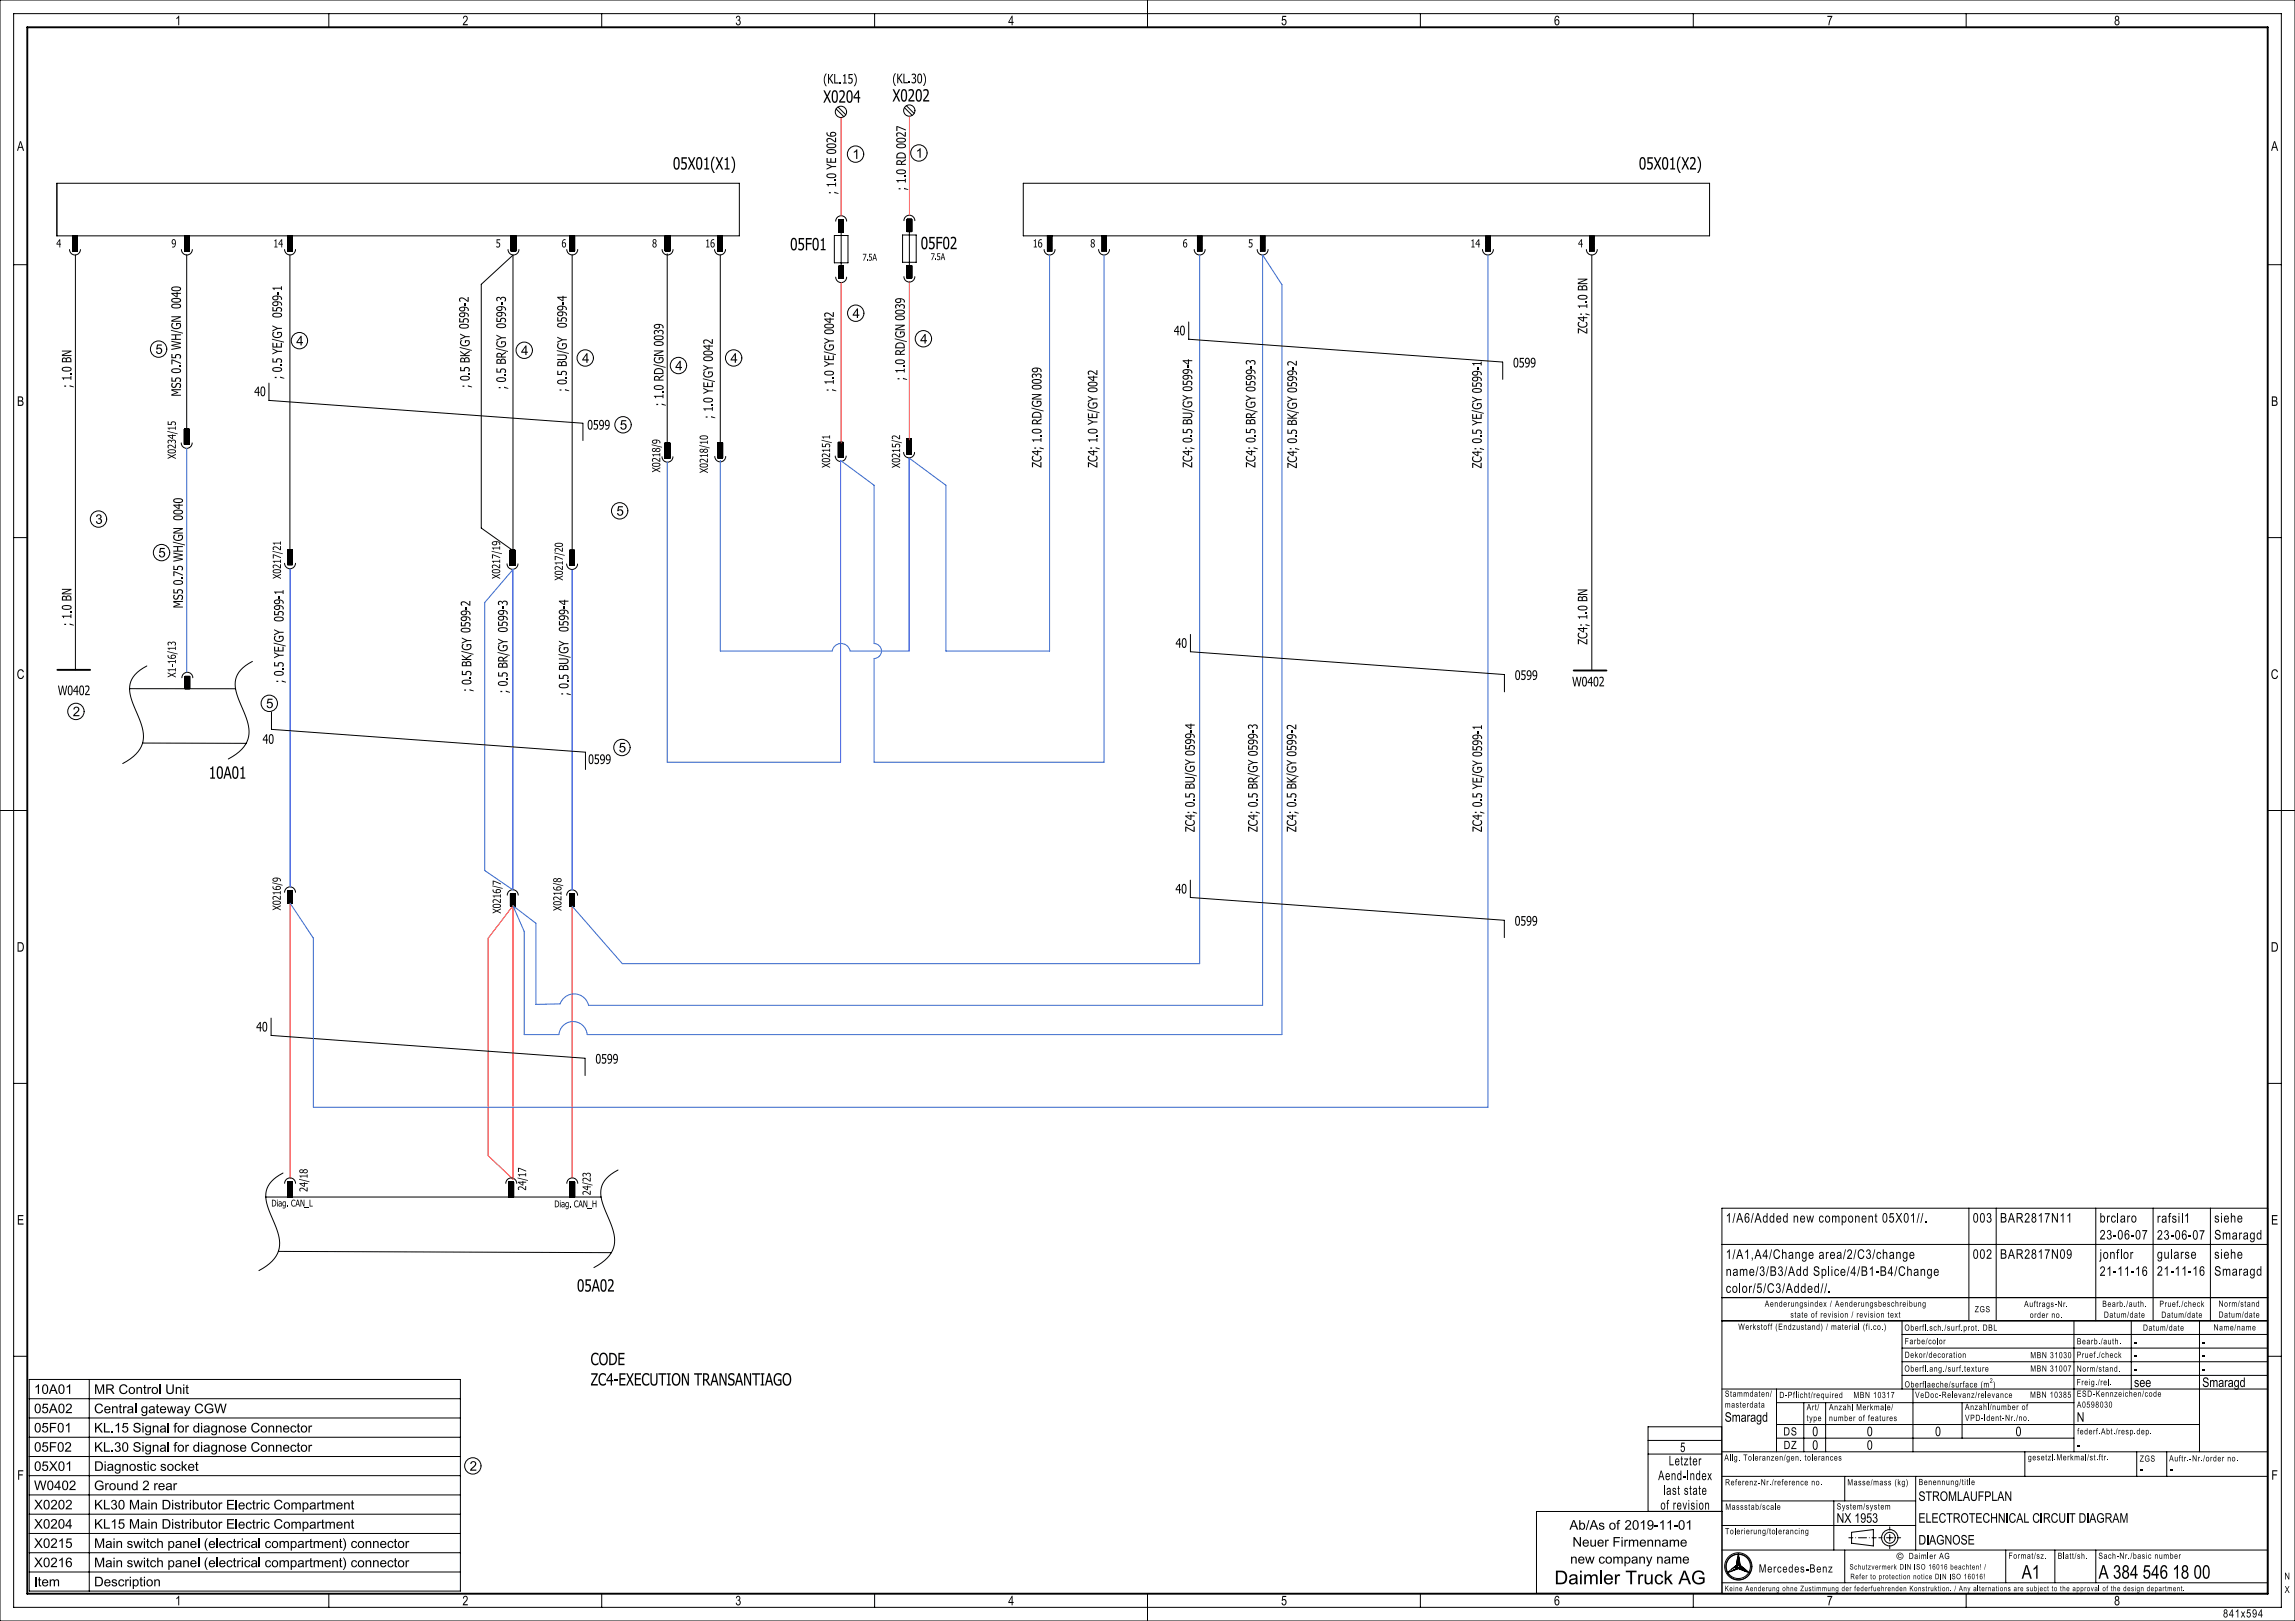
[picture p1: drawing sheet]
<svg xmlns="http://www.w3.org/2000/svg" width="841mm" height="594mm" viewBox="0 0 841 594" stroke-linecap="round" stroke-linejoin="round" font-family="sans-serif">
<defs><g id="words">
<g font-size="7">
<text x="569.6" y="580.5">Daimler Truck AG</text>
<text x="740.8" y="578.5">A1</text>
<text x="769" y="578.5">A 384 546 18 00</text>
</g>
<g font-size="6.2">
<text x="301.7" y="37.6">X0204</text>
<text x="327" y="37.2">X0202</text>
<text x="246.6" y="62.1">05X01(X1)</text>
<text x="600.6" y="62.1">05X01(X2)</text>
<text x="289.5" y="91.7">05F01</text>
<text x="337.4" y="91.3">05F02</text>
<text x="76.5" y="285.4">10A01</text>
<text x="211.4" y="473.3">05A02</text>
<text x="216.4" y="500.2">CODE</text>
<text x="216.4" y="507.7">ZC4-EXECUTION TRANSANTIAGO</text>
</g>
<g font-size="5.3">
<text x="790.4" y="448">rafsil1</text>
<text x="811.4" y="454.2">Smaragd</text>
<text x="632.4" y="461.3">1/A1,A4/Change area/2/C3/change</text>
<text x="769.4" y="461.3">jonflor</text>
<text x="632.4" y="467.5">name/3/B3/Add Splice/4/B1-B4/Change</text>
<text x="811.4" y="467.5">Smaragd</text>
<text x="632.4" y="473.8">color/5/C3/Added//.</text>
<text x="608.5" y="553.2">of revision</text>
</g>
<g font-size="5.2">
<text x="632.4" y="448">1/A6/Added new component 05X01//.</text>
<text x="722.9" y="448">003</text>
<text x="732.9" y="448">BAR2817N11</text>
<text x="769.4" y="448">brclaro</text>
<text x="811.4" y="448">siehe</text>
<text x="769.4" y="454.2">23-06-07</text>
<text x="790.4" y="454.3">23-06-07</text>
<text x="722.9" y="461.3">002</text>
<text x="732.9" y="461.3">BAR2817N09</text>
<text x="790.4" y="461.3">gularse</text>
<text x="811.4" y="461.3">siehe</text>
<text x="769.4" y="467.5">21-11-16</text>
<text x="790.4" y="467.5">21-11-16</text>
<text x="615.3" y="532.1">5</text>
<text x="611.5" y="537">Letzter</text>
<text x="607.6" y="542.4">Aend-Index</text>
<text x="609.6" y="547.8">last state</text>
</g>
<g font-size="4.9">
<text x="64.2" y="9.3">1</text>
<text x="169.4" y="9.3">2</text>
<text x="269.4" y="9.3">3</text>
<text x="369.4" y="9.2">4</text>
<text x="469.4" y="9.2">5</text>
<text x="569.4" y="9.3">6</text>
<text x="669.4" y="9.2">7</text>
<text x="774.7" y="9.3">8</text>
<text x="6.2" y="55.2">A</text>
<text x="312.3" y="58.2">1</text>
<text x="335.5" y="57.8">1</text>
<text x="832.2" y="55.2">A</text>
<text x="312.4" y="116.5">4</text>
<text x="337.2" y="125.9">4</text>
<text x="56.9" y="129.7">5</text>
<text x="108.5" y="126.6">4</text>
<text x="190.9" y="130.1">4</text>
<text x="213.3" y="132.9">4</text>
<text x="247.4" y="135.7">4</text>
<text x="267.7" y="132.9">4</text>
<text x="6.2" y="148.7">B</text>
<text x="832.2" y="148.7">B</text>
<text x="227.1" y="157.4">5</text>
<text x="34.9" y="192">3</text>
<text x="225.9" y="188.9">5</text>
<text x="58" y="204.2">5</text>
<text x="6.1" y="248.8">C</text>
<text x="832.1" y="248.8">C</text>
<text x="26.6" y="262.5">2</text>
<text x="97.5" y="259.5">5</text>
<text x="226.7" y="275.7">5</text>
<text x="6.1" y="348.8">D</text>
<text x="832.1" y="348.8">D</text>
<text x="6.2" y="448.8">E</text>
<text x="832.2" y="448.8">E</text>
<text x="782" y="493.3">-</text>
<text x="807" y="493.3">-</text>
<text x="782" y="503.3">-</text>
<text x="782" y="498.3">-</text>
<text x="807" y="503.3">-</text>
<text x="807" y="498.3">-</text>
<text x="782" y="508.3">see</text>
<text x="807" y="508.3">Smaragd</text>
<text x="12.5" y="510.8">10A01</text>
<text x="34.5" y="510.8">MR Control Unit</text>
<text x="12.5" y="517.8">05A02</text>
<text x="34.5" y="517.9">Central gateway CGW</text>
<text x="632" y="521">Smaragd</text>
<text x="761" y="521">N</text>
<text x="12.5" y="524.9">05F01</text>
<text x="34.5" y="524.9">KL.15 Signal for diagnose Connector</text>
<text x="664.1" y="526.3">0</text>
<text x="684.1" y="526.3">0</text>
<text x="709.1" y="526.3">0</text>
<text x="738.6" y="526.3">0</text>
<text x="12.5" y="532">05F02</text>
<text x="34.5" y="532">KL.30 Signal for diagnose Connector</text>
<text x="664.1" y="531.3">0</text>
<text x="684.1" y="531.3">0</text>
<text x="761" y="531">-</text>
<text x="12.5" y="539">05X01</text>
<text x="34.5" y="539">Diagnostic socket</text>
<text x="172.1" y="538.9">2</text>
<text x="6.3" y="542.3">F</text>
<text x="784" y="540">-</text>
<text x="795" y="540">-</text>
<text x="832.3" y="542.3">F</text>
<text x="12.5" y="546">W0402</text>
<text x="34.5" y="546.1">Ground 2 rear</text>
<text x="703" y="550">STROMLAUFPLAN</text>
<text x="12.5" y="553.1">X0202</text>
<text x="34.5" y="553.1">KL30 Main Distributor Electric Compartment</text>
<text x="12.5" y="560.2">X0204</text>
<text x="34.5" y="560.2">KL15 Main Distributor Electric Compartment</text>
<text x="575.1" y="560.5">Ab/As of 2019-11-01</text>
<text x="673" y="558">NX 1953</text>
<text x="703" y="558">ELECTROTECHNICAL CIRCUIT DIAGRAM</text>
<text x="12.5" y="567.2">X0215</text>
<text x="34.5" y="567.2">Main switch panel (electrical compartment) connector</text>
<text x="576.2" y="566.7">Neuer Firmenname</text>
<text x="703" y="566">DIAGNOSE</text>
<text x="12.5" y="574.3">X0216</text>
<text x="34.5" y="574.3">Main switch panel (electrical compartment) connector</text>
<text x="575.4" y="573">new company name</text>
<text x="12.5" y="581.3">Item</text>
<text x="34.5" y="581.3">Description</text>
<text x="64.2" y="588.3">1</text>
<text x="169.4" y="588.3">2</text>
<text x="269.4" y="588.3">3</text>
<text x="369.4" y="588.3">4</text>
<text x="469.4" y="588.3">5</text>
<text x="569.4" y="588.3">6</text>
<text x="669.4" y="588.3">7</text>
<text x="774.7" y="588.3">8</text>
</g>
<g font-size="4.8">
<text x="301.7" y="30.6">(KL.15)</text>
<text x="327" y="30.5">(KL.30)</text>
<text x="306.4" y="71.3" transform="rotate(-90 306.4 71.3)">; 1.0 YE 0026</text>
<text x="331.9" y="69.8" transform="rotate(-90 331.9 69.8)">; 1.0 RD 0027</text>
<text x="430.2" y="122.9">40</text>
<text x="581.7" y="122.3" transform="rotate(-90 581.7 122.3)">ZC4; 1.0 BN</text>
<text x="554.5" y="134.6">0599</text>
<text x="26.2" y="142.2" transform="rotate(-90 26.2 142.2)">; 1.0 BN</text>
<text x="103.3" y="139" transform="rotate(-90 103.3 139)">; 0.5 YE/GY 0599-1</text>
<text x="172.1" y="142.2" transform="rotate(-90 172.1 142.2)">; 0.5 BK/GY 0599-2</text>
<text x="185.4" y="142.7" transform="rotate(-90 185.4 142.7)">; 0.5 BR/GY 0599-3</text>
<text x="207.7" y="143.6" transform="rotate(-90 207.7 143.6)">; 0.5 BU/GY 0599-4</text>
<text x="305.6" y="143.6" transform="rotate(-90 305.6 143.6)">; 1.0 YE/GY 0042</text>
<text x="331.5" y="139.5" transform="rotate(-90 331.5 139.5)">; 1.0 RD/GN 0039</text>
<text x="66.3" y="145.3" transform="rotate(-90 66.3 145.3)">MS5 0.75 WH/GN 0040</text>
<text x="93.2" y="145.2">40</text>
<text x="243.1" y="148.9" transform="rotate(-90 243.1 148.9)">; 1.0 RD/GN 0039</text>
<text x="261.2" y="153.5" transform="rotate(-90 261.2 153.5)">; 1.0 YE/GY 0042</text>
<text x="215.2" y="157.4">0599</text>
<text x="381.6" y="171.4" transform="rotate(-90 381.6 171.4)">ZC4; 1.0 RD/GN 0039</text>
<text x="402.2" y="171.4" transform="rotate(-90 402.2 171.4)">ZC4; 1.0 YE/GY 0042</text>
<text x="436.9" y="171.4" transform="rotate(-90 436.9 171.4)">ZC4; 0.5 BU/GY 0599-4</text>
<text x="460.1" y="171.4" transform="rotate(-90 460.1 171.4)">ZC4; 0.5 BR/GY 0599-3</text>
<text x="475.3" y="171.7" transform="rotate(-90 475.3 171.7)">ZC4; 0.5 BK/GY 0599-2</text>
<text x="543" y="171.7" transform="rotate(-90 543 171.7)">ZC4; 0.5 YE/GY 0599-1</text>
<text x="67" y="222.9" transform="rotate(-90 67 222.9)">MS5 0.75 WH/GN 0040</text>
<text x="26.2" y="229.5" transform="rotate(-90 26.2 229.5)">; 1.0 BN</text>
<text x="430.8" y="237.4">40</text>
<text x="581.7" y="236.2" transform="rotate(-90 581.7 236.2)">ZC4; 1.0 BN</text>
<text x="103.9" y="250.4" transform="rotate(-90 103.9 250.4)">; 0.5 YE/GY 0599-1</text>
<text x="555.1" y="249.1">0599</text>
<text x="576.1" y="251.5">W0402</text>
<text x="21.2" y="254.7">W0402</text>
<text x="172.7" y="253.6" transform="rotate(-90 172.7 253.6)">; 0.5 BK/GY 0599-2</text>
<text x="186" y="254.1" transform="rotate(-90 186 254.1)">; 0.5 BR/GY 0599-3</text>
<text x="208.3" y="255" transform="rotate(-90 208.3 255)">; 0.5 BU/GY 0599-4</text>
<text x="96.2" y="272.6">40</text>
<text x="215.5" y="280">0599</text>
<text x="437.8" y="304.9" transform="rotate(-90 437.8 304.9)">ZC4; 0.5 BU/GY 0599-4</text>
<text x="460.9" y="304.9" transform="rotate(-90 460.9 304.9)">ZC4; 0.5 BR/GY 0599-3</text>
<text x="475" y="304.9" transform="rotate(-90 475 304.9)">ZC4; 0.5 BK/GY 0599-2</text>
<text x="543.1" y="304.9" transform="rotate(-90 543.1 304.9)">ZC4; 0.5 YE/GY 0599-1</text>
<text x="430.7" y="327.4">40</text>
<text x="555.1" y="339.2">0599</text>
<text x="93.9" y="378">40</text>
<text x="218.2" y="389.7">0599</text>
</g>
<g font-size="4.5">
<text x="653.5" y="526">DS</text>
<text x="814.6" y="592.7">841x594</text>
</g>
<g font-size="4.4">
<text x="653.6" y="531">DZ</text>
<text x="644.5" y="576.2">Mercedes-Benz</text>
</g>
<g font-size="4.1">
<text x="20.6" y="90.7">4</text>
<text x="62.8" y="90.7">9</text>
<text x="100.2" y="90.7">14</text>
<text x="181.7" y="90.7">5</text>
<text x="205.8" y="90.7">6</text>
<text x="239" y="90.7">8</text>
<text x="258.4" y="90.7">16</text>
<text x="378.5" y="90.7">16</text>
<text x="399.5" y="90.7">8</text>
<text x="433.4" y="90.7">6</text>
<text x="457.4" y="90.7">5</text>
<text x="538.8" y="90.7">14</text>
<text x="578.3" y="90.7">4</text>
<text x="64.4" y="168.2" transform="rotate(-90 64.4 168.2)">X0234/15</text>
<text x="242" y="173.1" transform="rotate(-90 242 173.1)">X0218/9</text>
<text x="259.4" y="173.4" transform="rotate(-90 259.4 173.4)">X0218/10</text>
<text x="304.2" y="171.5" transform="rotate(-90 304.2 171.5)">X0215/1</text>
<text x="329.8" y="171.5" transform="rotate(-90 329.8 171.5)">X0215/2</text>
<text x="103" y="212.2" transform="rotate(-90 103 212.2)">X0217/21</text>
<text x="183.3" y="212.2" transform="rotate(-90 183.3 212.2)">X0217/19</text>
<text x="206.3" y="212.7" transform="rotate(-90 206.3 212.7)">X0217/20</text>
<text x="64.4" y="248.3" transform="rotate(-90 64.4 248.3)">X1-16/13</text>
<text x="102.9" y="333.6" transform="rotate(-90 102.9 333.6)">X0216/9</text>
<text x="183.5" y="334.8" transform="rotate(-90 183.5 334.8)">X0216/7</text>
<text x="205.7" y="333.8" transform="rotate(-90 205.7 333.8)">X0216/8</text>
<text x="112.7" y="436.8" transform="rotate(-90 112.7 436.8)">24/18</text>
<text x="192.8" y="436.3" transform="rotate(-90 192.8 436.3)">24/17</text>
<text x="216.5" y="438" transform="rotate(-90 216.5 438)">24/23</text>
</g>
<text font-size="3.5" x="695" y="571.5">© Daimler AG</text>
<g font-size="3.4">
<text x="316.1" y="95.5">7.5A</text>
<text x="341.1" y="95.3">7.5A</text>
<text x="99.5" y="442.1">Diag. CAN_L</text>
<text x="203.1" y="442.4">Diag. CAN_H</text>
<text x="741.7" y="478.9">Auftrags-Nr.</text>
<text x="791.3" y="478.9">Pruef./check</text>
<text x="656.1" y="482.8">state of revision / revision text</text>
<text x="723.6" y="480.9">ZGS</text>
<text x="637" y="487.3">Werkstoff (Endzustand) / material (fi.co.)</text>
<text x="697.9" y="487.6">Oberfl.sch./surf.prot. DBL</text>
<text x="761" y="497.6">Pruef./check</text>
<text x="697.9" y="502.6">Oberfl.ang./surf.texture</text>
<text x="697.9" y="508.4">Oberflaeche/surface (m )</text>
<text x="632.1" y="511.8">Stammdaten/</text>
<text x="652" y="512.3">D-Pflicht/required</text>
<text x="678.5" y="512.3">MBN 10317</text>
<text x="761" y="511.8">ESD-Kennzeichen/code</text>
<text x="670.2" y="520.7">number of features</text>
<text x="720.1" y="516.7">Anzahl/number of</text>
<text x="761.2" y="525.6">federf.Abt./resp.dep.</text>
<text x="743.1" y="535.1">gesetzl.Merkmal/st.ftr.</text>
<text x="784.1" y="535.6">ZGS</text>
<text x="794.9" y="535.5">Auftr.-Nr./order no.</text>
<text x="632.2" y="544.3">Referenz-Nr./reference no.</text>
<text x="677" y="544.3">Masse/mass (kg)</text>
<text x="673.1" y="553.1">System/system</text>
<text x="768.9" y="571.2">Sach-Nr./basic number</text>
</g>
<g font-size="3.3">
<text x="646.7" y="478.8">Aenderungsindex / Aenderungsbeschreibung</text>
<text x="770.4" y="478.9">Bearb./auth.</text>
<text x="813" y="478.8">Norm/stand</text>
<text x="743.8" y="482.9">order no.</text>
<text x="771" y="482.9">Datum/date</text>
<text x="792" y="482.9">Datum/date</text>
<text x="813" y="482.8">Datum/date</text>
<text x="785.3" y="487.6">Datum/date</text>
<text x="811.2" y="487.5">Name/name</text>
<text x="698" y="492.6">Farbe/color</text>
<text x="698" y="497.6">Dekor/decoration</text>
<text x="744" y="497.7">MBN 31030</text>
<text x="761.1" y="492.6">Bearb./auth.</text>
<text x="744" y="502.6">MBN 31007</text>
<text x="761" y="502.7">Norm/stand.</text>
<text x="761" y="507.6">Freig./rel.</text>
<text x="632.1" y="515.8">masterdata</text>
<text x="701.8" y="512.2">VeDoc-Relevanz/relevance</text>
<text x="743.9" y="512.2">MBN 10385</text>
<text x="761" y="515.8">A0598030</text>
<text x="662.1" y="516.7">Art/</text>
<text x="662.1" y="520.7">type</text>
<text x="670.2" y="516.7">Anzahl Merkmale/</text>
<text x="720.1" y="520.7">VPD-Ident-Nr./no.</text>
<text x="631.9" y="535.2">Allg. Toleranzen/gen. tolerances</text>
<text x="703.1" y="544.2">Benennung/title</text>
<text x="632.3" y="553.2">Massstab/scale</text>
<text x="632.2" y="562.2">Tolerierung/tolerancing</text>
<text x="736" y="571.2">Format/sz.</text>
<text x="754" y="571.2">Blatt/sh.</text>
</g>
<g font-size="3">
<text x="677.8" y="575.1">Schutzvermerk DIN ISO 16016 beachten! /</text>
<text x="678.1" y="578.7">Refer to protection notice DIN ISO 16016!</text>
<text x="632" y="583.1">Keine Aenderung ohne Zustimmung der federfuehrenden Konstruktion. / Any alternations are subject to the approval of the design department.</text>
</g>
<text font-size="2.4" x="729.2" y="506.7">2</text>
</g></defs>
<g fill="none" stroke="#000" stroke-width=".37">
<path d="M0 0h841v594h-841zM5 5h831v584h-831zM120.5 5v5M220.5 5v5M320.5 5v5M420.5 0v10M520.5 5v5M620.5 5v5M720.5 5v5M306.4 39.9l2.8 2.9M307.1 39.2l2.8 2.9M331.4 39.4l2.9 2.9"/>
<path d="M332.1 38.7l2.9 2.9M375 67.2h251.5v19.2h-251.5zM5 97h5M20.8 86.4h250.1v-19.2h-250.1v19.3M25.5 91.4a2 2 0 0 0 2 2 2 2 0 0 0 2-2M26.6 91.2l1.7-1.7-1.7 1.8M26.6 89.6l1.7-1.6-1.7 1.8M26.6 86.4h1.7M26.6 86.4v5.5M26.7 86.4l-.1 .1M26.8 86.4l-.2 .2M26.8 86.4l-.2 .3"/>
<path d="M27.1 86.4l-.5 .5M27.2 86.4l-.6 .6M27.4 86.4l-.8 .8M27.4 91.9l.9-.8-.8 .8M27.5 86.4l-.9 .9M27.6 86.4l-1 1M27.6 93.4v152.1M27.8 86.4l-1.2 1.2M27.8 86.4l-1.2 1.3M28 86.4l-1.4 1.4M28.2 86.4l-1.6 1.6M28.2 86.4l-1.6 1.7"/>
<path d="M28.3 86.4l-1.7 1.8M28.3 91.8v.1M28.3 91.6l-.3 .3M28.3 91.5l-.4 .4M28.3 91.4l-.5 .5M28.3 91.3l-.7 .6M28.3 90.9l-1.1 1M28.3 90.7l-1.2 1.2M28.3 90.6l-1.3 1.3M28.3 90.5l-1.4 1.4M28.3 90.3l-1.6 1.6M28.3 90.2l-1.7 1.7"/>
<path d="M28.3 90.1l-1.7 1.8M28.3 89.9l-1.7 1.8M28.3 89.7l-1.7 1.9 1.7-1.7M28.3 89.3l-1.7 1.8M28.3 89.2l-1.7 1.7M28.3 89.1l-1.7 1.7M28.3 88.9l-1.7 1.8M28.3 88.8l-1.7 1.7M28.3 88.7l-1.7 1.7M28.3 88.5l-1.7 1.8M28.3 88.4l-1.7 1.8M28.3 88.1l-1.7 1.9 1.7-1.7"/>
<path d="M28.3 87.8l-1.7 1.7M28.3 87.6l-1.7 1.8M28.3 87.5l-1.7 1.7M28.3 87.4l-1.7 1.7M28.3 87.2l-1.7 1.8M28.3 87.1l-1.7 1.7M28.3 87l-1.7 1.8M28.3 86.8l-1.7 1.8M28.3 86.6l-1.7 1.8 1.7-1.7M28.3 86.4v5.5h-1.7M66.5 91.4a2 2 0 0 0 2 2 2 2 0 0 0 2-2M67.6 86.4v5.5"/>
<path d="M67.6 91.1l1.7-1.6-1.7 1.7M67.6 89.5l1.7-1.6-1.7 1.8M67.6 88.1l1.7-1.7v5.5h-1.7M67.6 87.1l.8-.7-.8 .8M67.7 86.4l-.1 .1M68 86.4l-.4 .2M68.2 86.4l-.6 .6M68.3 91.9l1-.9-.9 .9M68.4 93.4v63.9l-.8 .8M68.5 86.4l-.9 .9M68.7 86.4l-1.1 1.1M68.8 86.4l-1.2 1.2"/>
<path d="M68.9 86.4l-1.3 1.3M69.1 86.4l-1.5 1.5M69.2 86.4l-1.6 1.6M69.3 91.9h.1M69.3 91.8l-.1 .1M69.3 91.7l-.2 .2M69.3 91.6l-.3 .3M69.3 91.4l-.5 .5M69.3 91.3l-.6 .6M69.3 91.2l-.7 .7M69.3 90.8l-1.1 1.1M69.3 90.5l-1.3 1.4 1.3-1.3"/>
<path d="M69.3 90.4l-1.5 1.5M69.3 90.2l-1.7 1.7M69.3 90l-1.7 1.8M69.3 89.8l-1.7 1.8M69.3 89.6l-1.7 1.9 1.7-1.7M69.3 89.2l-1.7 1.8M69.3 89.1l-1.7 1.7M69.3 89l-1.7 1.7M69.3 88.8l-1.7 1.8M69.3 88.7l-1.7 1.8M69.3 88.6l-1.7 1.7M69.3 88.4l-1.7 1.8"/>
<path d="M69.3 88.3l-1.7 1.8M69.3 88.1l-1.7 1.8 1.7-1.7M69.3 87.7l-1.7 1.7M69.3 87.5l-1.7 1.8M69.3 87.4l-1.7 1.7M69.3 87.3l-1.7 1.8M69.3 87.1l-1.7 1.8M69.3 87l-1.7 1.7M69.3 86.9l-1.7 1.8M69.3 86.7l-1.7 1.8M69.3 86.5l-1.7 1.9 1.7-1.7M104.3 91.4a2 2 0 0 0 2 2 2 2 0 0 0 2-2"/>
<path d="M105.4 86.4v5.5M105.4 91.9h1.7M105.5 86.4l-.1 .1M105.6 86.4l-.2 .2M105.7 86.4l-.3 .3M105.9 86.4l-.5 .5M106 86.4l-.6 .5M106.1 86.4l-.7 .7M106.2 93.4v108M106.3 86.4l-.9 .9M106.5 86.4l-1.1 1.1M106.7 86.4l-1.3 1.2"/>
<path d="M106.7 86.4l-1.3 1.3M106.9 86.4l-1.5 1.5M107 86.4l-1.6 1.6M107.1 86.4l-1.7 1.7M107.1 91.9h.1M107.1 91.8l-.1 .1M107.1 91.7l-.2 .2M107.1 91.5l-.3 .4 .3-.4M107.1 91.3l-.6 .6M107.1 91.2l-.7 .7M107.1 91.1l-.8 .8M107.1 90.9l-1 1"/>
<path d="M107.1 90.8l-1.1 1.1M107.1 90.7l-1.2 1.2M107.1 90.5l-1.4 1.4M107.1 90.4l-1.5 1.5M107.1 90.3l-1.6 1.6M107.1 90.1l-1.7 1.8M107.1 90l-1.7 1.8M107.1 89.9l-1.7 1.7M107.1 89.8l-1.7 1.7M107.1 89.6l-1.7 1.8M107.1 89.5l-1.7 1.7M107.1 89.4l-1.7 1.7"/>
<path d="M107.1 89.2l-1.7 1.8M107.1 89.1l-1.7 1.7M107.1 89l-1.7 1.8M107.1 88.8l-1.7 1.8M107.1 88.7l-1.7 1.7M107.1 88.6l-1.7 1.8M107.1 88.4l-1.7 1.8M107.1 88.4l-1.7 1.7M107.1 88.2l-1.7 1.8M107.1 88l-1.7 1.8M107.1 88l-1.7 1.7M107.1 87.8l-1.7 1.8"/>
<path d="M107.1 87.7l-1.7 1.7M107.1 87.6l-1.7 1.7M107.1 87.4l-1.7 1.8M107.1 87.3l-1.7 1.7M107.1 87.2l-1.7 1.7M107.1 87l-1.7 1.8M107.1 86.9l-1.7 1.8M107.1 86.8l-1.7 1.7M107.1 86.6l-1.7 1.8M107.1 86.5l-1.7 1.8M107.1 86.4v5.5M186.2 91.4a2 2 0 0 0 2 2 2 2 0 0 0 2-2"/>
<path d="M187.3 86.4h1.7M187.3 86.4v5.5M187.3 87.9l1.5-1.5-1.5 1.6M187.4 86.4l-.1 .1M187.4 86.4l-.1 .2M187.5 86.4l-.2 .2M187.6 86.4l-.3 .3M187.7 86.4l-.4 .4M187.8 86.4l-.5 .6M188 86.4l-.7 .7M188 91.9l1-.9-.9 .9M188.1 86.4l-.8 .8"/>
<path d="M188.2 86.4l-.9 .9M188.4 86.4l-1.1 1.1M188.5 86.4l-1.2 1.2M188.6 86.4l-1.3 1.3M189 86.4l-1.7 1.7M189 86.4v5.5h-1.7M189 91.8v.1M189 91.7l-.2 .2M189 91.6l-.4 .3M189 91.3l-.5 .6 .5-.5M189 91.2l-.8 .7M189 90.8l-1.1 1.1"/>
<path d="M189 90.6l-1.3 1.3M189 90.5l-1.4 1.4M189 90.4l-1.5 1.5M189 90.2l-1.7 1.7M189 90l-1.7 1.8M189 89.8l-1.7 1.8M189 89.6l-1.7 1.9 1.7-1.7M189 89.5l-1.7 1.7M189 89.4l-1.7 1.7M189 89.2l-1.7 1.8M189 89.1l-1.7 1.7M189 89l-1.7 1.7"/>
<path d="M189 88.8l-1.7 1.8M189 88.7l-1.7 1.8M189 88.6l-1.7 1.7M189 88.4l-1.7 1.8M189 88.3l-1.7 1.8M189 88.1l-1.7 1.8 1.7-1.7M189 87.9l-1.7 1.8M189 87.8l-1.7 1.7M189 87.7l-1.7 1.8M189 87.5l-1.7 1.8M189 87.4l-1.7 1.7M189 87.3l-1.7 1.8"/>
<path d="M189 87.1l-1.7 1.8M189 87l-1.7 1.7M189 86.9l-1.7 1.8M189 86.7l-1.7 1.8M189 86.7l-1.7 1.7M189 86.5l-1.7 1.8M207.7 91.4a2 2 0 0 0 2 2 2 2 0 0 0 2-2M208.9 88.1l1.6-1.7 .1 5.5M208.9 87.9l1.5-1.5-1.5 1.6M208.9 86.5v5.4M208.9 91.9h1.7M209 86.4l-.1 .2"/>
<path d="M209.1 86.4l-.2 .3M209.2 86.4l-.3 .4M209.4 86.4l-.5 .5M209.5 86.4l-.6 .7M209.6 86.4l-.7 .8M209.7 93.4v108.3l-.9 .9M209.8 86.4l-.9 .9M209.9 86.4l-1 1.1M210 86.4l-1.1 1.2M210.2 86.4l-1.3 1.3M210.6 91.9h-.1M210.6 91.8l-.2 .1"/>
<path d="M210.6 91.7l-.3 .2M210.6 91.5l-.4 .4M210.6 91.3l-.6 .6 .6-.5M210.6 91.2l-.8 .7M210.6 91l-1 .9M210.6 90.9l-1 1M210.6 90.8l-1.2 1.1M210.6 90.6l-1.4 1.3M210.6 90.5l-1.4 1.4M210.6 90.4l-1.6 1.5M210.6 90.2l-1.7 1.7M210.6 90.1l-1.7 1.7"/>
<path d="M210.6 90l-1.7 1.8M210.6 89.8l-1.7 1.8M210.6 89.8l-1.7 1.7M210.6 89.6l-1.7 1.8M210.6 89.4l-1.7 1.8M210.6 89.4l-1.7 1.7M210.6 89.2l-1.7 1.8M210.6 89.1l-1.7 1.7M210.6 89l-1.7 1.7M210.6 88.8l-1.7 1.8M210.6 88.7l-1.7 1.7M210.6 88.6l-1.7 1.7"/>
<path d="M210.6 88.4l-1.7 1.8M210.6 88.3l-1.7 1.8M210.6 88.2l-1.7 1.7M210.6 88l-1.7 1.8M210.6 87.9l-1.7 1.8M210.6 87.8l-1.7 1.7M210.6 87.7l-1.7 1.7M210.6 87.5l-1.7 1.8M210.6 87.4l-1.7 1.7M210.6 87.3l-1.7 1.7M210.6 87.1l-1.7 1.8M210.6 87l-1.7 1.7"/>
<path d="M210.6 86.9l-1.7 1.8M210.6 86.7l-1.7 1.8M210.6 86.6l-1.7 1.7M210.6 86.5l-1.7 1.8M242.6 91.4a2 2 0 0 0 2 2 2 2 0 0 0 2-2M243.8 90.1l1.7-1.7-1.7 1.8M243.8 88.5l1.7-1.6-1.7 1.8M243.8 88l1.7-1.6-1.7 1.7M243.8 86.5v.1M243.8 86.4v5.5M243.8 91.9h1.7M244 86.4l-.2 .2"/>
<path d="M244.1 86.4l-.3 .3M244.2 86.4l-.4 .5M244.3 86.4l-.5 .5M244.5 86.4l-.7 .7M244.5 93v69.5M244.6 86.4l-.8 .9M244.7 86.4l-.9 .9M244.8 86.4l-1 1.1M245 86.4l-1.2 1.2M245.1 86.4l-1.3 1.3M245.2 86.4l-1.4 1.5M245.5 91.9h-.1"/>
<path d="M245.5 91.7l-.2 .2M245.5 91.5l-.6 .4M245.5 91.3l-.6 .6M245.5 91.2l-.8 .7M245.5 91.1l-.9 .8M245.5 90.9l-1 1M245.5 90.8l-1.2 1.1M245.5 90.7l-1.3 1.2M245.5 90.5l-1.4 1.4M245.5 90.4l-1.6 1.5M245.5 90.3l-1.6 1.6M245.5 90.1l-1.7 1.8"/>
<path d="M245.5 90l-1.7 1.8M245.5 89.9l-1.7 1.7M245.5 89.8l-1.7 1.7M245.5 89.6l-1.7 1.8M245.5 89.5l-1.7 1.7M245.5 89.4l-1.7 1.7M245.5 89.2l-1.7 1.8M245.5 89.1l-1.7 1.7M245.5 89l-1.7 1.8M245.5 88.8l-1.7 1.8M245.5 88.7l-1.7 1.7M245.5 88.6l-1.7 1.8"/>
<path d="M245.5 88.2l-1.7 1.8M245.5 88l-1.7 1.8M245.5 88l-1.7 1.7M245.5 87.8l-1.7 1.8M245.5 87.7l-1.7 1.7M245.5 87.6l-1.7 1.7M245.5 87.4l-1.7 1.8M245.5 87.3l-1.7 1.7M245.5 87.2l-1.7 1.7M245.5 87l-1.7 1.8M245.5 86.6l-1.7 1.8M245.5 86.5l-1.7 1.8"/>
<path d="M245.5 86.4v5.5M261.9 91.4a2 2 0 0 0 2 2 2 2 0 0 0 2-2M263 89l1.7-1.7-1.7 1.8M263 88.1l1.7-1.7v5.5M263 86.9l.6-.5-.6 .6M263 86.5v.1M263 86.4v5.5M263 91.9h1.7M263 90.5l1.7-1.6-1.7 1.8M263.2 86.4l-.2 .2M263.4 86.4l-.4 .4M263.8 86.4l-.8 .8"/>
<path d="M263.9 86.4l-.9 .9M264 93.4v69.1M264 86.4l-1 1M264.2 86.4l-1.2 1.2M264.3 86.4l-1.3 1.4 1.4-1.4M264.5 86.4l-1.5 1.6M264.7 87.5l-1.7 1.9 1.7-1.7M264.7 87.1l-1.7 1.8M264.7 87l-1.7 1.7M264.7 86.9l-1.7 1.7M264.7 86.7l-1.7 1.8M264.7 86.6l-1.7 1.7"/>
<path d="M264.7 86.5l-1.7 1.7M264.7 91.9h-.1M264.7 91.8l-.1 .1M264.7 91.6l-.3 .3M264.7 91.5l-.4 .4M264.7 91.4l-.5 .5M264.7 91.2l-.7 .7M264.7 91.2l-.8 .7M264.7 91l-.9 .9M264.7 90.8l-1.1 1.1M264.7 90.6l-1.3 1.3M264.7 90.5l-1.5 1.4"/>
<path d="M264.7 90.2l-1.7 1.7M264.7 90.1l-1.7 1.7M264.7 90l-1.7 1.7M264.7 89.8l-1.7 1.8M264.7 89.7l-1.7 1.8M264.7 89.6l-1.7 1.7M264.7 89.4l-1.7 1.8M264.7 89.3l-1.7 1.8M264.7 89.2l-1.7 1.7M264.7 89.1l-1.7 1.7M264.7 88.7l-1.7 1.7M264.7 88.5l-1.7 1.8"/>
<path d="M264.7 88.4l-1.7 1.7M264.7 88.3l-1.7 1.8M264.7 88.1l-1.7 1.8M264.7 88l-1.7 1.7M264.7 87.9l-1.7 1.8M264.7 87.7l-1.7 1.8M305.7 86.3h5v10h-5zM306.2 81.1a2 2 0 0 1 2-2 2 2 0 0 1 2 2M307.4 97.6h1.7M307.4 97.6v4.5M307.4 85.1h1.7M307.4 97.7l.2-.1-.2 .1"/>
<path d="M307.4 80.6v.1M307.4 97.6h.1M307.7 80.6l-.3 .3M307.7 97.6l-.3 .3M307.8 97.6l-.4 .4M307.9 80.6l-.5 .4M307.9 97.6l-.5 .5M308 80.6l-.6 .6M308.1 97.6l-.7 .6M308.1 80.6l-.7 .7M308.2 97.6l-.8 .8M308.2 85.1v12.5"/>
<path d="M308.3 80.6l-.9 .8M308.3 97.6l-.9 .9M308.4 80.6l-1 1M308.5 97.6l-1.1 1M308.5 80.6l-1.1 1.1M308.6 97.6l-1.2 1.1M308.6 80.6l-1.2 1.2M308.7 97.6l-1.3 1.3M308.8 80.6l-1.4 1.3M308.8 97.6l-1.4 1.4M308.9 80.6l-1.5 1.5M309 97.6l-1.6 1.5"/>
<path d="M309 80.6l-1.6 1.6M309.1 80.6l-1.7 1.7M309.1 97.6l-1.7 1.7M309.1 84.9v.1M309.1 84.8l-.2 .3M309.1 84.7l-.4 .4M309.1 84.6l-.5 .5M309.1 84.4l-.6 .7M309.1 84.3l-.8 .8M309.1 84.2l-.9 .9M309.1 84.1l-1 1M309.1 83.9l-1.1 1.2"/>
<path d="M309.1 83.8l-1.3 1.3M309.1 83.7l-1.4 1.4M309.1 83.5l-1.5 1.6M309.1 83.4l-1.6 1.7M309.1 83.3l-1.7 1.8M309.1 83.2l-1.7 1.7M309.1 83l-1.7 1.8M309.1 82.8l-1.7 1.9M309.1 82.7l-1.7 1.8M309.1 82.6l-1.7 1.8M309.1 82.5l-1.7 1.7M309.1 82.3l-1.7 1.8"/>
<path d="M309.1 82.2l-1.7 1.8M309.1 82.1l-1.7 1.7M309.1 82l-1.7 1.7M309.1 81.8l-1.7 1.8M309.1 81.7l-1.7 1.8M309.1 81.6l-1.7 1.7M309.1 81.4l-1.7 1.8M309.1 81.3l-1.7 1.8M309.1 81.2l-1.7 1.8M309.1 81.1l-1.7 1.7M309.1 80.9l-1.7 1.8M309.1 80.8l-1.7 1.8"/>
<path d="M309.1 80.7l-1.7 1.7M309.1 100l-1.7 1.7M309.1 99.8l-1.7 1.8M309.1 99.7l-1.7 1.8M309.1 99.6l-1.7 1.8M309.1 99.5l-1.7 1.7M309.1 99.3l-1.7 1.8M309.1 99.2l-1.7 1.8M309.1 99.1l-1.7 1.7M309.1 99l-1.7 1.7M309.1 98.8l-1.7 1.8M309.1 98.7l-1.7 1.8"/>
<path d="M309.1 98.6l-1.7 1.7M309.1 98.4l-1.7 1.8M309.1 98.3l-1.7 1.8M309.1 98.2l-1.7 1.8M309.1 98.1l-1.7 1.7M309.1 97.9l-1.7 1.8M309.1 97.8l-1.7 1.8M309.1 97.6l-1.7 1.8M309.1 80.6h-1.7v4.5M309.1 80.6v4.5M309.1 97.6v4.5h-1.7M330.7 86.1h5v10h-5z"/>
<path d="M331.2 80.9a2 2 0 0 1 2-2 2 2 0 0 1 2 2M332.4 84.9h1.7M332.4 97.4h1.7M332.4 97.4v4.5M332.4 97.4v.1M332.5 80.4l-.1 .1M332.6 80.4l-.2 .2M332.6 97.4l-.2 .2M332.8 97.4l-.4 .3M332.8 80.4l-.4 .4M332.9 97.4l-.5 .5M332.9 80.4l-.5 .5"/>
<path d="M333 97.4l-.6 .6M333.1 80.4l-.7 .6M333.1 97.4l-.7 .7M333.2 80.4l-.8 .8M333.3 80.4l-.9 .9M333.4 97.4l-1 1M333.5 80.4l-1.1 1M333.5 97.4l-1.1 1.1M333.6 80.4l-1.2 1.2M333.6 97.4l-1.2 1.2M333.7 80.4l-1.3 1.3M333.8 97.4l-1.4 1.3"/>
<path d="M333.8 80.4l-1.4 1.4M333.9 97.4l-1.5 1.5M334 80.4l-1.6 1.5M334 97.4l-1.6 1.6M334.1 80.4l-1.7 1.7M334.1 97.4l-1.7 1.8M334.1 100l-1.7 1.7M334.1 99.8l-1.7 1.8M334.1 99.7l-1.7 1.8M334.1 99.6l-1.7 1.8M334.1 99.5l-1.7 1.7M334.1 99.3l-1.7 1.8"/>
<path d="M334.1 99.2l-1.7 1.8M334.1 99.1l-1.7 1.7M334.1 99l-1.7 1.7M334.1 98.8l-1.7 1.8M334.1 98.7l-1.7 1.8M334.1 98.6l-1.7 1.7M334.1 98.4l-1.7 1.8M334.1 98.3l-1.7 1.8M334.1 98.2l-1.7 1.8M334.1 98.1l-1.7 1.7M334.1 97.9l-1.7 1.8M334.1 97.8l-1.7 1.8"/>
<path d="M334.1 83.4l-1.5 1.5M334.1 83.3l-1.6 1.6M334.1 83.2l-1.7 1.7M334.1 82.8l-1.7 1.7M334.1 82.6l-1.7 1.8M334.1 82.5l-1.7 1.7M334.1 82.3l-1.7 1.8M334.1 82.2l-1.7 1.8M334.1 82.1l-1.7 1.7M334.1 82l-1.7 1.7M334.1 81.8l-1.7 1.8M334.1 81.7l-1.7 1.8"/>
<path d="M334.1 81.6l-1.7 1.7M334.1 81.4l-1.7 1.8M334.1 81.3l-1.7 1.8M334.1 81.2l-1.7 1.8M334.1 81.1l-1.7 1.7M334.1 80.9l-1.7 1.8M334.1 80.8l-1.7 1.8M334.1 80.7l-1.7 1.7M334.1 80.6l-1.7 1.7M334.1 80.4l-1.7 1.8M334.1 97.7l-1.7 1.7M334.1 97.6l-1.7 1.7"/>
<path d="M334.1 84.1l-.9 .8 .1 12.5-.9 .8M334.1 84.8l-.1 .1M334.1 84.7l-.2 .2M334.1 84.6l-.3 .3M334.1 84.5l-.4 .4M334.1 84.3l-.5 .6 .5-.5M334.1 84.2l-.7 .7M334.1 83.9l-.9 1M334.1 83.8l-1.1 1.1M334.1 83.7l-1.2 1.2M334.1 83.5l-1.3 1.4M334.1 83l-1.7 1.8"/>
<path d="M334.1 82.9l-1.7 1.8M334.1 97.4v4.5h-1.7M334.1 80.4h-1.7v4.5M334.1 80.4v4.5M382.6 91.4a1.99 1.99 0 0 0 2 2 1.99 1.99 0 0 0 2-2M383.8 86.5h1.7v5.6h-1.7zM384 86.5l-.2 .2M384.3 86.5l-.5 .5M384.6 86.5l-.8 .7M384.9 86.5l-1.1 1M385.2 86.5l-1.4 1.3M385.4 86.5l-1.6 1.6"/>
<path d="M385.5 90.6l-1.4 1.5M385.5 90.3l-1.7 1.8M385.5 90.1l-1.7 1.7M385.5 89.8l-1.7 1.7M385.5 89.5l-1.7 1.7M385.5 89.2l-1.7 1.7M385.5 88.9l-1.7 1.7M385.5 88.7l-1.7 1.7M385.5 88.4l-1.7 1.7M385.5 88.1l-1.7 1.7M385.5 87.8l-1.7 1.7M385.5 87.5l-1.7 1.7"/>
<path d="M385.5 87.2l-1.7 1.7M385.5 87l-1.7 1.7M385.5 86.7l-1.7 1.7M385.5 91.8l-.3 .3M385.5 91.5l-.6 .6M385.5 91.2l-.8 .9M385.5 90.9l-1.1 1.2M402.6 91.4a1.99 1.99 0 0 0 2 2 1.99 1.99 0 0 0 2-2M403.8 86.4h1.7v5.6h-1.7zM404 86.4l-.2 .3M404.3 86.4l-.5 .5M404.6 86.4l-.8 .8"/>
<path d="M404.8 86.4l-1 1.1M405.1 86.4l-1.3 1.4M405.4 86.4l-1.6 1.7M405.5 91.8l-.3 .2M405.5 91.2l-.9 .8M405.5 90.9l-1.2 1.1M405.5 90.6l-1.4 1.4M405.5 90.3l-1.7 1.7M405.5 90.1l-1.7 1.7M405.5 89.8l-1.7 1.7M405.5 89.5l-1.7 1.7M405.5 89.2l-1.7 1.7"/>
<path d="M405.5 88.9l-1.7 1.7M405.5 88.6l-1.7 1.7M405.5 88.4l-1.7 1.7M405.5 88.1l-1.7 1.7M405.5 87.8l-1.7 1.7M405.5 91.5l-.6 .5M405.5 87.5l-1.7 1.7M405.5 87.2l-1.7 1.7M405.5 86.9l-1.7 1.7M405.5 86.7l-1.7 1.7M437.6 91.4a1.99 1.99 0 0 0 2 2 1.99 1.99 0 0 0 2-2M439 86.5l-.2 .2"/>
<path d="M439.3 86.5l-.5 .5M439.6 86.5l-.8 .7M439.9 86.5l-1.1 1M440.2 86.5l-1.4 1.3M440.4 86.5l-1.6 1.6M440.5 86.5h-1.7v5.6M440.5 86.5v5.6h-1.7M440.5 91.8l-.3 .3M440.5 91.5l-.6 .6M440.5 91.2l-.8 .9M440.5 90.9l-1.1 1.2M440.5 90.6l-1.4 1.5"/>
<path d="M440.5 90.3l-1.7 1.8M440.5 90.1l-1.7 1.7M440.5 89.8l-1.7 1.7M440.5 89.5l-1.7 1.7M440.5 89.2l-1.7 1.7M440.5 88.9l-1.7 1.7M440.5 88.7l-1.7 1.7M440.5 88.4l-1.7 1.7M440.5 88.1l-1.7 1.7M440.5 87.8l-1.7 1.7M440.5 87.5l-1.7 1.7M440.5 87.2l-1.7 1.7"/>
<path d="M440.5 87l-1.7 1.7M440.5 86.7l-1.7 1.7M460.7 91.4a1.99 1.99 0 0 0 2 2 1.99 1.99 0 0 0 2-2M462.1 86.4l-.2 .3M462.4 86.4l-.5 .6M462.7 86.4l-.8 .8M463 86.4l-1.1 1.1M463.2 86.4l-1.3 1.4M463.5 86.4l-1.6 1.7M463.6 86.4h-1.7v5.6M463.6 86.4v5.6h-1.7M463.6 91.8l-.3 .2"/>
<path d="M463.6 91.5l-.6 .5M463.6 91.2l-.9 .8M463.6 90.9l-1.2 1.1M463.6 90.6l-1.4 1.4M463.6 90.3l-1.7 1.7M463.6 90.1l-1.7 1.7M463.6 89.8l-1.7 1.7M463.6 89.5l-1.7 1.7M463.6 89.2l-1.7 1.7M463.6 88.9l-1.7 1.7M463.6 88.6l-1.7 1.7M463.6 88.4l-1.7 1.7"/>
<path d="M463.6 88.1l-1.7 1.7M463.6 87.8l-1.7 1.7M463.6 87.5l-1.7 1.7M463.6 87.2l-1.7 1.7M463.6 87l-1.7 1.7M463.6 86.7l-1.7 1.7M543.3 91.4a1.99 1.99 0 0 0 2 2 1.99 1.99 0 0 0 1.9-2M544.7 86.4l-.3 .3M544.9 86.4l-.5 .6M545.2 86.4l-.8 .8M545.5 86.4l-1.1 1.1M545.8 86.4l-1.4 1.4"/>
<path d="M546.1 86.4l-1.7 1.7M546.1 86.4h-1.7v5.6M546.1 86.4v5.6h-1.7M546.1 91.8l-.2 .2M546.1 91.5l-.5 .5M546.1 91.2l-.8 .8M546.1 90.9l-1.1 1.1M546.1 90.6l-1.4 1.4M546.1 90.3l-1.7 1.7M546.1 90.1l-1.7 1.7M546.1 89.8l-1.7 1.7M546.1 89.5l-1.7 1.7"/>
<path d="M546.1 89.2l-1.7 1.7M546.1 88.9l-1.7 1.7M546.1 88.6l-1.7 1.7M546.1 88.4l-1.7 1.7M546.1 88.1l-1.7 1.7M546.1 87.8l-1.7 1.7M546.1 87.5l-1.7 1.7M546.1 87.2l-1.7 1.7M546.1 87l-1.7 1.7M546.1 86.7l-1.7 1.7M581.3 91.4a1.99 1.99 0 0 0 2 2 1.99 1.99 0 0 0 2-2M582.5 86.5h1.7v5.6h-1.7z"/>
<path d="M582.7 86.5l-.2 .2M583 86.5l-.5 .5M583.3 86.5l-.8 .7M583.3 93.4v152.3M583.6 86.5l-1.1 1M583.9 86.5l-1.4 1.3M584.1 86.5l-1.6 1.6M584.2 91.8l-.3 .3M584.2 91.5l-.6 .6M584.2 91.2l-.8 .9M584.2 90.9l-1.1 1.2M584.2 90.6l-1.4 1.5"/>
<path d="M584.2 90.3l-1.7 1.8M584.2 90.1l-1.7 1.7M584.2 89.8l-1.7 1.7M584.2 89.5l-1.7 1.7M584.2 89.2l-1.7 1.7M584.2 88.9l-1.7 1.7M584.2 88.7l-1.7 1.7M584.2 88.4l-1.7 1.7M584.2 88.1l-1.7 1.7M584.2 87.8l-1.7 1.7M584.2 87.5l-1.7 1.7M584.2 87.2l-1.7 1.7"/>
<path d="M584.2 87l-1.7 1.7M584.2 86.7l-1.7 1.7M831 97h5M176.4 104.2l11.6-10.7v108.3l-11.6-8.3zM306.2 101.6a2 2 0 0 0 2 2 2 2 0 0 0 2-2M309.1 101.9l-.1 .2M309.1 101.8l-.2 .3M309.1 101.7l-.4 .4M309.1 101.6l-.5 .5M309.1 101.4l-.6 .7M309.1 101.3l-.8 .8M309.1 101.1l-.9 1"/>
<path d="M309.1 101l-1.1 1.1M309.1 100.9l-1.2 1.2M309.1 100.7l-1.3 1.4M309.1 100.6l-1.5 1.5M309.1 100.5l-1.6 1.6M309.1 100.4l-1.7 1.7M309.1 100.2l-1.7 1.8M309.1 100.1l-1.7 1.8M331.2 101.4a2 2 0 0 0 2 2 2 2 0 0 0 2-2M334.1 101.7l-.2 .2M334.1 101.6l-.2 .3M334.1 101.2l-.7 .7"/>
<path d="M334.1 101l-.9 .9M334.1 100.9l-1 1M334.1 100.7l-1.1 1.2M334.1 100.6l-1.3 1.3M334.1 100.5l-1.4 1.4M334.1 100.4l-1.5 1.5M334.1 100.2l-1.6 1.7M334.1 100.1l-1.7 1.8M334.1 101.8l-.1 .1M334.1 101.5l-.4 .4M334.1 101.3l-.5 .6 .5-.5M435.6 118v6.3l115 8.4"/>
<path d="M550.7 132.7v6.3M67.6 159.7l1.7-1.6-1.7 1.7M67.6 157.7l.4-.4-.4 .4M67.6 157.3v5.5M67.6 157.3h1.7M67.6 157.3v.1M67.8 157.3l-.2 .2M68.2 157.3l-.6 .6M68.3 157.3l-.7 .8M68.6 157.3l-1 1M68.7 157.3l-1.1 1.1M68.8 157.3l-1.2 1.2"/>
<path d="M68.9 157.3l-1.3 1.4M69.1 157.3l-1.5 1.5M69.2 157.3l-1.6 1.6M69.3 157.3l-1.7 1.8M69.3 159.9l-1.7 1.7M69.3 159.8l-1.7 1.8M69.3 159.4l-1.7 1.8M69.3 159.2l-1.7 1.8M69.3 159.2l-1.7 1.7M69.3 159l-1.7 1.8M69.3 158.8l-1.7 1.8M69.3 158.8l-1.7 1.7"/>
<path d="M69.3 158.6l-1.7 1.8M69.3 158.5l-1.7 1.7M69.3 158.4l-1.7 1.7M69.3 158.2l-1.7 1.8M69.3 157.8l-1.7 1.8M69.3 157.7l-1.7 1.8M69.3 157.6l-1.7 1.7M69.3 157.4l-1.7 1.8M69.3 157.3v5.5h-1.7M98.6 140.4v6.3l115 8.4M213.6 155.1v6.3M66.4 162.3a2 2 0 0 0 2 2 2 2 0 0 0 2-2"/>
<path d="M67.6 161.2l1.7-1.6-1.7 1.8M69.3 162.7h.1M69.3 162.5l-.3 .3M69.3 162.3l-.5 .5M69.3 162.3l-.6 .5M69.3 162.1l-.7 .7M69.3 162l-.9 .8M69.3 161.9l-1 .9M69.3 161.7l-1.1 1.1M69.3 161.6l-1.3 1.2M69.3 161.5l-1.3 1.3M69.3 161.3l-1.5 1.5"/>
<path d="M69.3 161.2l-1.7 1.6M69.3 161.1l-1.7 1.7M69.3 160.9l-1.7 1.8M69.3 160.8l-1.7 1.8M69.3 160.7l-1.7 1.7M69.3 160.6l-1.7 1.7M69.3 160.4l-1.7 1.8M69.3 160.3l-1.7 1.7M69.3 160.2l-1.7 1.7M69.3 160l-1.7 1.8M242.6 167.4a2 2 0 0 0 2 2 2 2 0 0 0 2-2M243.7 162.4v5.5"/>
<path d="M243.7 166.9l1.7-1.6-1.7 1.8M243.7 162.4h1.7M243.7 167.9h1.7M243.7 165.4l1.7-1.6-1.7 1.7M243.7 163.7l1.5-1.3-1.5 1.4M243.8 162.4h-.1M243.9 162.4l-.2 .1M244 162.4l-.3 .3 .3-.3M244.2 162.4l-.5 .4M244.3 162.4l-.6 .6M244.4 167.9l1-1-1 1M244.4 162.4l-.7 .6"/>
<path d="M244.6 162.4l-.9 .8M244.7 162.4l-1 1M244.8 162.4l-1.1 1M245 162.4l-1.3 1.2M245.4 162.4l-1.7 1.6M245.4 162.4l-1.7 1.8 1.7-1.7M245.4 167.6l-.2 .3M245.4 167.6l-.3 .3M245.4 167.4l-.4 .5M245.4 167.2l-.6 .7 .6-.6M245.4 167l-.8 .9M245.4 166.6l-1.2 1.3"/>
<path d="M245.4 166.5l-1.3 1.4M245.4 166.4l-1.4 1.5M245.4 166.2l-1.6 1.7M245.4 166.1l-1.7 1.8M245.4 166l-1.7 1.7M245.4 165.9l-1.7 1.7M245.4 165.7l-1.7 1.8M245.4 165.5l-1.7 1.8 1.7-1.7M245.4 162.4v5.5M245.4 167.8v.1M245.4 165.1l-1.7 1.8M245.4 164.9l-1.7 1.8"/>
<path d="M245.4 164.8l-1.7 1.7M245.4 164.7l-1.7 1.8M245.4 164.5l-1.7 1.8M245.4 164.5l-1.7 1.7M245.4 164.3l-1.7 1.8M245.4 164.1l-1.7 1.8M245.4 163.9l-1.7 1.9 1.7-1.7M245.4 163.5l-1.7 1.8M245.4 163.4l-1.7 1.7M245.4 163.3l-1.7 1.7M245.4 163.1l-1.7 1.8M245.4 163l-1.7 1.8"/>
<path d="M245.4 162.9l-1.7 1.7M245.4 162.7l-1.7 1.8M245.4 162.6l-1.7 1.8M261.9 167.2a2 2 0 0 0 2 2 2 2 0 0 0 2-2M263.1 162.2v5.5M263.1 167.7h1.7M263.1 162.2h1.7M263.1 167.7l1.7-1.7-1.7 1.7M263.1 166.1l1.7-1.6-1.7 1.8M263.1 163.7l1.5-1.5-1.5 1.6M263.1 162.2v.1M263.3 162.2l-.2 .3"/>
<path d="M263.4 162.2l-.3 .3M263.5 162.2l-.4 .4M263.6 162.2l-.5 .6M263.8 162.2l-.7 .7M263.8 162.2l-.7 .8M264 162.2l-.9 1M264.2 162.2l-1.1 1.2 1.1-1.2M264.4 162.2l-1.3 1.3M264.6 167.7l.2-.1-.2 .1M264.8 162.2l-1.7 1.7M264.8 167.4l-.4 .3M264.8 167.1l-.5 .6 .5-.5"/>
<path d="M264.8 162.2v5.5M264.8 167.7h-.1M264.8 167l-.8 .7M264.8 166.8l-.9 .9M264.8 166.7l-1 1M264.8 166.6l-1.2 1.1M264.8 166.4l-1.3 1.3M264.8 166.4l-1.4 1.3M264.8 166.2l-1.6 1.5M264.8 165.8l-1.7 1.8M264.8 165.7l-1.7 1.7M264.8 165.6l-1.7 1.7"/>
<path d="M264.8 165.4l-1.7 1.8M264.8 165.3l-1.7 1.7M264.8 165.2l-1.7 1.7M264.8 165l-1.7 1.8M264.8 164.9l-1.7 1.8M264.8 164.6l-1.7 1.9 1.7-1.7M264.8 164.3l-1.7 1.7M264.8 164.1l-1.7 1.8M264.8 164l-1.7 1.7M264.8 163.9l-1.7 1.7M264.8 163.7l-1.7 1.8M264.8 163.6l-1.7 1.7"/>
<path d="M264.8 163.5l-1.7 1.8M264.8 163.3l-1.7 1.8M264.8 163.1l-1.7 1.8 1.7-1.7M264.8 162.9l-1.7 1.8M264.8 162.9l-1.7 1.7M264.8 162.7l-1.7 1.8M264.8 162.5l-1.7 1.8M264.8 162.5l-1.7 1.7M264.8 162.3l-1.7 1.8M306.1 167.1a2 2 0 0 0 2 2 2 2 0 0 0 2-2M307.2 162.1h1.7M307.2 162.1v5.5"/>
<path d="M307.2 166.3l1.7-1.6-1.7 1.7M307.2 164.7l1.7-1.6-1.7 1.8M307.3 162.1l-.1 .1M307.4 162.1l-.2 .1M307.4 162.1l-.2 .2M307.5 167.6l1.4-1.4-1.4 1.4M307.5 162.1l-.3 .3M307.7 162.1l-.5 .5M307.8 162.1l-.6 .6M307.9 162.1l-.7 .7M308.1 162.1l-.9 .8M308.2 162.1l-1 1"/>
<path d="M308.3 162.1l-1.1 1.1M308.4 162.1l-1.2 1.2M308.7 162.1l-1.5 1.5M308.8 162.1l-1.6 1.6M308.9 162.1l-1.7 1.8M308.9 162.1v5.5h-1.7M308.9 167.5v.1M308.9 167.4l-.2 .2M308.9 167.3l-.3 .3M308.9 167.2l-.4 .4M308.9 166.9l-.6 .7 .6-.6M308.9 166.8l-.8 .8"/>
<path d="M308.9 166.6l-1 1M308.9 166.5l-1.1 1.1M308.9 166.4l-1.2 1.2M308.9 166l-1.6 1.6M308.9 165.8l-1.7 1.8M308.9 165.8l-1.7 1.7M308.9 165.6l-1.7 1.8M308.9 165.4l-1.7 1.8M308.9 165.4l-1.7 1.7M308.9 165.2l-1.7 1.8M308.9 165.1l-1.7 1.7M308.9 164.8l-1.7 1.9 1.7-1.7"/>
<path d="M308.9 164.4l-1.7 1.8M308.9 164.3l-1.7 1.8M308.9 164.2l-1.7 1.7M308.9 164l-1.7 1.8M308.9 163.9l-1.7 1.8M308.9 163.8l-1.7 1.7M308.9 163.7l-1.7 1.7M308.9 163.5l-1.7 1.8M308.9 163.3l-1.7 1.8 1.7-1.7M308.9 162.9l-1.7 1.8M308.9 162.7l-1.7 1.8M308.9 162.6l-1.7 1.7"/>
<path d="M308.9 162.5l-1.7 1.8M308.9 162.3l-1.7 1.8M308.9 162.3l-1.7 1.7M331.1 165.8a2 2 0 0 0 2 2 2 2 0 0 0 2-2M332.3 165.2l1.7-1.6-1.7 1.7M332.3 163.6l1.7-1.6-1.7 1.8M332.3 160.8h.1M332.6 160.8l-.3 .3M332.7 160.8l-.4 .4M332.8 166.3l1.2-1.2-1.2 1.2M332.8 160.8l-.5 .5M333 160.8l-.7 .7"/>
<path d="M333.1 160.8l-.8 .8M333.2 160.8l-.9 .9M333.4 160.8l-1.1 1M333.5 160.8l-1.2 1.2M333.6 160.8l-1.3 1.3M333.7 160.8l-1.4 1.4M333.9 160.8l-1.6 1.7 1.7-1.7M334 160.8h-1.7v5.5M334 160.8v5.5h-1.7M334 166.2l-.1 .1M334 166.1l-.2 .2M334 165.9l-.4 .4"/>
<path d="M334 165.8l-.5 .5M334 165.7l-.6 .6M334 165.5l-.8 .8M334 165.4l-.9 .9M334 165.3l-1 1M334 164.9l-1.4 1.4M334 164.7l-1.6 1.6M334 164.5l-1.7 1.8M334 164.3l-1.7 1.8M334 164.3l-1.7 1.7M334 164.1l-1.7 1.8M334 164l-1.7 1.7"/>
<path d="M334 163.9l-1.7 1.7M334 163.7l-1.7 1.8M334 163.3l-1.7 1.8M334 163.2l-1.7 1.8M334 163.1l-1.7 1.7M334 162.9l-1.7 1.8M334 162.8l-1.7 1.8M334 162.7l-1.7 1.7M334 162.6l-1.7 1.7M334 162.4l-1.7 1.8M334 162.3l-1.7 1.7M334 162.2l-1.7 1.7"/>
<path d="M334 161.8l-1.7 1.8M334 161.6l-1.7 1.8M334 161.5l-1.7 1.7M334 161.4l-1.7 1.8M334 161.2l-1.7 1.8M334 161.2l-1.7 1.7M334 161l-1.7 1.8M334 160.8l-1.7 1.8M5 197h5M831 197h5M104.3 206.4a2 2 0 0 0 2 2 2 2 0 0 0 2-2M105.4 201.4v5.5"/>
<path d="M105.4 204.5l1.7-1.6-1.7 1.7M105.4 206.9h1.7M105.4 201.4h1.7M105.4 206.1l1.7-1.7-1.7 1.8M105.5 201.4l-.1 .1M105.6 201.4l-.2 .1M105.7 201.4l-.3 .4 .4-.4M106 201.4l-.6 .5M106.1 201.4l-.7 .7M106.1 206.9l1-.9-.9 .9M106.2 201.4l-.8 .8M106.3 201.4l-.9 .9"/>
<path d="M106.5 201.4l-1.1 1.1M106.6 201.4l-1.2 1.2M106.7 201.4l-1.3 1.3M106.9 201.4l-1.5 1.5M107 201.4l-1.6 1.5M107.1 201.4l-1.7 1.7M107.1 201.4v5.5M107.1 203.8l-1.7 1.8M107.1 203.7l-1.7 1.7M107.1 203.6l-1.7 1.7M107.1 203.4l-1.7 1.8M107.1 203.3l-1.7 1.7"/>
<path d="M107.1 203l-1.7 1.9 1.7-1.7M107.1 202.6l-1.7 1.8M107.1 202.5l-1.7 1.8M107.1 202.4l-1.7 1.7M107.1 202.3l-1.7 1.7M107.1 202.1l-1.7 1.8M107.1 202l-1.7 1.7M107.1 201.9l-1.7 1.7M107.1 201.7l-1.7 1.8M107.1 201.5l-1.7 1.8 1.7-1.7M107.1 206.8v.1M107.1 206.8l-.1 .1"/>
<path d="M107.1 206.7l-.2 .2M107.1 206.5l-.3 .4M107.1 206.4l-.5 .5M107.1 206.3l-.6 .6M107.1 206.1l-.7 .8M107.1 205.8l-1.1 1.1M107.1 205.6l-1.3 1.3M107.1 205.5l-1.4 1.4M107.1 205.4l-1.5 1.5M107.1 205.2l-1.7 1.7M107.1 205.1l-1.7 1.7M107.1 205l-1.7 1.7"/>
<path d="M107.1 204.8l-1.7 1.8M107.1 204.6l-1.7 1.8 1.7-1.7M107.1 204.2l-1.7 1.8M107.1 204l-1.7 1.8M107.1 204l-1.7 1.7M185.8 206.6a2 2 0 0 0 2 2 2 2 0 0 0 2-2M187 207.1h1.7M187 201.6h1.7M187 201.6v5.5M187 205.9l1.7-1.7-1.7 1.8M187 204.3l1.7-1.6-1.7 1.8M187 203.1l1.5-1.5-1.5 1.6"/>
<path d="M187 201.6v.1M187.2 201.6l-.2 .2M187.2 201.6l-.2 .3M187.3 207.1l1.4-1.3-1.4 1.3M187.3 201.6l-.3 .4M187.5 201.6l-.5 .5M187.6 201.6l-.6 .7M187.7 201.6l-.7 .8M187.9 201.6l-.9 .9M188 201.6l-1 1.1M188.1 201.6l-1.1 1.2M188.3 201.6l-1.3 1.3"/>
<path d="M188.6 201.6l-1.6 1.7M188.7 201.6v5.5M188.7 207l-.1 .1M188.7 207l-.2 .1M188.7 206.9l-.3 .2M188.7 206.7l-.4 .4M188.7 206.5l-.6 .6 .6-.5M188.7 206.4l-.8 .7M188.7 206.2l-1 .9M188.7 206.1l-1 1M188.7 206l-1.2 1.1M188.7 205.6l-1.6 1.5"/>
<path d="M188.7 205.4l-1.7 1.7M188.7 205.3l-1.7 1.7M188.7 205.2l-1.7 1.8M188.7 205l-1.7 1.8M188.7 204.9l-1.7 1.8M188.7 204.8l-1.7 1.8M188.7 204.6l-1.7 1.8M188.7 204.4l-1.7 1.9 1.7-1.7M188.7 204l-1.7 1.8M188.7 203.9l-1.7 1.7M188.7 203.8l-1.7 1.7M188.7 203.6l-1.7 1.8"/>
<path d="M188.7 203.5l-1.7 1.7M188.7 203.4l-1.7 1.7M188.7 203.2l-1.7 1.8M188.7 203.1l-1.7 1.8M188.7 202.9l-1.7 1.8 1.7-1.7M188.7 202.5l-1.7 1.7M188.7 202.3l-1.7 1.8M188.7 202.2l-1.7 1.7M188.7 202.1l-1.7 1.7M188.7 201.9l-1.7 1.8M188.7 201.8l-1.7 1.7M188.7 201.7l-1.7 1.8"/>
<path d="M207.6 206.7a2 2 0 0 0 2 2 2 2 0 0 0 2-2M208.8 207.2h1.7M208.8 202.3l.7-.6-.7 .6M208.8 201.7h.1M208.9 201.7l-.1 .1M209.1 201.7l-.3 .3M209.2 201.7l-.4 .3M209.3 201.7l-.5 .5M209.5 201.7l-.7 .7M209.9 201.7l-1.1 1M209.9 201.7l-1.1 1.1M210.1 201.7l-1.3 1.3"/>
<path d="M210.2 201.7l-1.4 1.4M210.3 201.7l-1.5 1.5M210.5 201.7l-1.7 1.7M210.5 201.7v5.5M210.5 201.7h-1.7v5.5M210.5 207.1l-.1 .1M210.5 207l-.2 .2M210.5 206.9l-.2 .3M210.5 206.8l-.3 .4 .3-.3M210.5 206.6l-.5 .6M210.5 206.6l-.6 .6M210.5 206.4l-.8 .8"/>
<path d="M210.5 206.2l-.9 1M210.5 206.2l-1 1M210.5 206l-1.2 1.2M210.5 205.9l-1.3 1.3M210.5 205.8l-1.4 1.4M210.5 205.6l-1.6 1.6M210.5 205.5l-1.7 1.7M210.5 205.2l-1.7 1.9 1.7-1.7M210.5 205.1l-1.7 1.8M210.5 205l-1.7 1.7M210.5 204.8l-1.7 1.8M210.5 204.7l-1.7 1.8"/>
<path d="M210.5 204.6l-1.7 1.7M210.5 204.5l-1.7 1.7M210.5 204.3l-1.7 1.8M210.5 204.2l-1.7 1.7M210.5 204.1l-1.7 1.7M210.5 203.9l-1.7 1.8M210.5 203.8l-1.7 1.7M210.5 203.7l-1.7 1.8M210.5 203.5l-1.7 1.8M210.5 203.4l-1.7 1.7M210.5 203.3l-1.7 1.8M210.5 203.1l-1.7 1.8"/>
<path d="M210.5 203.1l-1.7 1.7M210.5 202.9l-1.7 1.8M210.5 202.7l-1.7 1.8M210.5 202.7l-1.7 1.7M210.5 202.5l-1.7 1.8M210.5 202.4l-1.7 1.7M210.5 202.3l-1.7 1.7M210.5 202.1l-1.7 1.8M210.5 202l-1.7 1.7M210.5 201.9l-1.7 1.7M210.5 201.7l-1.7 1.8M436.2 232.5v6.3l115 8.4"/>
<path d="M47.5 252.4h38.8M53.8 244a10 10 0 0 0-6.3 7.5 25.9 25.9 0 0 0 3.3 11.4 12.3 12.3 0 0 1 .5 11.5l-2.4 2.8-3.9 2.6M66.7 248.4a2 2 0 0 1 2-2 2 2 0 0 1 2 2M68 247.9l-.2 .1M68.1 247.9l-.3 .3M68.2 247.9l-.4 .4M68.4 247.9l-.6 .5M68.5 247.9l-.7 .6M68.6 247.9l-.8 .8M68.7 247.9l-.9 .9M68.9 247.9l-1.1 1M69 247.9l-1.2 1.2"/>
<path d="M69.1 247.9l-1.3 1.3M69.2 247.9l-1.4 1.4M69.4 247.9l-1.6 1.5M69.5 247.9l-1.7 1.7M69.5 247.9h-1.7v4.5l1.7-1.7M69.5 247.9v4.5M69.5 252.3v.1M69.5 252.2l-.2 .2M69.5 252.1l-.3 .3M69.5 251.9l-.4 .5M69.5 251.8l-.6 .6M69.5 251.7l-.7 .7"/>
<path d="M69.5 251.6l-.8 .8M69.5 251.4l-.9 1M69.5 251.3l-1.1 1.1M69.5 251.2l-1.2 1.2M69.5 251l-1.3 1.4M69.5 250.9l-1.4 1.5M69.5 250.8l-1.6 1.6M69.5 250.5l-1.7 1.8M69.5 250.4l-1.7 1.8M69.5 250.3l-1.7 1.7M69.5 250.2l-1.7 1.7M69.5 250l-1.7 1.8"/>
<path d="M69.5 249.8l-1.7 1.9M69.5 249.7l-1.7 1.8M69.5 249.6l-1.7 1.7M69.5 249.5l-1.7 1.7M69.5 249.3l-1.7 1.8M69.5 249.2l-1.7 1.8M69.5 249.1l-1.7 1.7M69.5 248.9l-1.7 1.8M69.5 248.8l-1.7 1.8M69.5 248.7l-1.7 1.8M69.5 248.6l-1.7 1.7M69.5 248.4l-1.7 1.8"/>
<path d="M69.5 248.3l-1.7 1.8M69.5 248.2l-1.7 1.7M69.5 248.1l-1.7 1.7M69.5 247.9l-1.7 1.8M92.5 242.4a10 10 0 0 0-6.3 7.4 25.9 25.9 0 0 0 3.3 11.4 12.3 12.3 0 0 1 .5 11.6l-2.4 2.7-3.9 2.6M551.3 247.2v6.3M52.3 272.3l37.9 .1M99.5 260.9v6.4l115 8.3M214.5 275.6v6.4M0 297h10M831 297h10M104.3 327a2 2 0 0 1 2-2 2 2 0 0 1 2 2"/>
<path d="M105.4 331h1.7M105.5 326.5l-.1 .1M105.7 326.5l-.3 .2M105.8 326.5l-.4 .3M105.9 326.5l-.5 .5M106.1 326.5l-.7 .6M106.2 326.5l-.8 .7M106.3 326.5l-.9 .9M106.4 326.5l-1 1M106.6 326.5l-1.2 1.1M106.7 326.5l-1.3 1.2M106.8 326.5l-1.4 1.4"/>
<path d="M106.9 326.5l-1.5 1.5M107.1 326.5l-1.7 1.6M107.1 326.5l-1.7 1.7M107.1 326.5v4.5M107.1 326.5h-1.7v4.5M107.1 330.9v.1M107.1 330.8l-.1 .2M107.1 330.7l-.3 .3M107.1 330.6l-.4 .4M107.1 330.4l-.6 .6M107.1 330.2l-.7 .8M107.1 330.1l-.8 .9"/>
<path d="M107.1 330l-1 1M107.1 329.9l-1.1 1.1M107.1 329.7l-1.2 1.3M107.1 329.6l-1.3 1.4M107.1 329.5l-1.5 1.5M107.1 329.3l-1.6 1.7M107.1 329.2l-1.7 1.8M107.1 329.1l-1.7 1.8M107.1 329l-1.7 1.7M107.1 328.8l-1.7 1.8M107.1 328.7l-1.7 1.8M107.1 328.6l-1.7 1.7"/>
<path d="M107.1 328.5l-1.7 1.7M107.1 328.3l-1.7 1.8M107.1 328.2l-1.7 1.8M107.1 328.1l-1.7 1.7M107.1 327.9l-1.7 1.8M107.1 327.8l-1.7 1.8M107.1 327.7l-1.7 1.8M107.1 327.6l-1.7 1.7M107.1 327.4l-1.7 1.8M107.1 327.3l-1.7 1.8M107.1 327.2l-1.7 1.7M107.1 327.1l-1.7 1.7"/>
<path d="M107.1 326.9l-1.7 1.8M107.1 326.7l-1.7 1.9M107.1 326.6l-1.7 1.8M185.9 328a2 2 0 0 1 2-2 2 2 0 0 1 2 2M187 332h1.7M187.1 327.5l-.1 .1M187.3 327.5l-.3 .3M187.4 327.5l-.4 .4M187.5 327.5l-.5 .5M187.7 327.5l-.7 .6M187.8 327.5l-.8 .8M187.9 327.5l-.9 .9"/>
<path d="M188 327.5l-1 1M188.2 327.5l-1.2 1.1M188.3 327.5l-1.3 1.3M188.4 327.5l-1.4 1.4M188.5 327.5l-1.5 1.5M188.7 327.5l-1.7 1.7M188.7 327.5l-1.7 1.8M188.7 327.5h-1.7v4.5M188.7 327.5v4.5M188.7 332h.1M188.7 331.8l-.1 .2M188.7 331.7l-.3 .3"/>
<path d="M188.7 331.6l-.4 .4M188.7 331.5l-.5 .5M188.7 331.3l-.6 .7M188.7 331.1l-.8 .9M188.7 331l-1 1M188.7 330.9l-1.1 1.1M188.7 330.8l-1.2 1.2M188.7 330.6l-1.3 1.4M188.7 330.5l-1.5 1.5M188.7 330.4l-1.6 1.6M188.7 330.3l-1.7 1.7M188.7 330.1l-1.7 1.8"/>
<path d="M188.7 330l-1.7 1.8M188.7 329.9l-1.7 1.7M188.7 329.7l-1.7 1.8M188.7 329.6l-1.7 1.8M188.7 329.5l-1.7 1.8M188.7 329.4l-1.7 1.7M188.7 329.2l-1.7 1.8M188.7 329.1l-1.7 1.8M188.7 329l-1.7 1.7M188.7 328.9l-1.7 1.7M188.7 328.7l-1.7 1.8M188.7 328.6l-1.7 1.8"/>
<path d="M188.7 328.5l-1.7 1.7M188.7 328.3l-1.7 1.8M188.7 328.2l-1.7 1.8M188.7 328.1l-1.7 1.8M188.7 328l-1.7 1.7M188.7 327.8l-1.7 1.8M188.7 327.7l-1.7 1.8M207.7 328.1a2 2 0 0 1 2-2 2 2 0 0 1 2 2M208.8 327.6v4.5M208.8 327.6h1.7M208.9 327.6h-.1M209 327.6l-.2 .1"/>
<path d="M209.1 327.6l-.3 .3M209.2 327.6l-.4 .4M209.4 327.6l-.6 .5M209.5 327.6l-.7 .7M209.6 327.6l-.8 .8M209.7 327.6l-.9 .9M209.9 327.6l-1.1 1M210 327.6l-1.2 1.2M210.1 327.6l-1.3 1.3M210.3 327.6l-1.5 1.4M210.4 327.6l-1.6 1.5M210.5 327.6l-1.7 1.7"/>
<path d="M210.5 327.6v4.5h-1.7M210.5 332l-.1 .1M210.5 331.8l-.2 .3M210.5 331.7l-.4 .4M210.5 331.6l-.5 .5M210.5 331.4l-.7 .7M210.5 331.3l-.8 .8M210.5 331.1l-.9 1M210.5 331l-1.1 1.1M210.5 330.9l-1.2 1.2M210.5 330.8l-1.3 1.3M210.5 330.6l-1.4 1.5"/>
<path d="M210.5 330.5l-1.6 1.6M210.5 330.4l-1.7 1.7M210.5 330.2l-1.7 1.8M210.5 330.1l-1.7 1.8M210.5 330l-1.7 1.8M210.5 329.9l-1.7 1.7M210.5 329.7l-1.7 1.8M210.5 329.6l-1.7 1.8M210.5 329.5l-1.7 1.7M210.5 329.4l-1.7 1.7M210.5 329.2l-1.7 1.8M210.5 329.1l-1.7 1.8"/>
<path d="M210.5 329l-1.7 1.7M210.5 328.8l-1.7 1.8M210.5 328.7l-1.7 1.8M210.5 328.6l-1.7 1.8M210.5 328.5l-1.7 1.7M210.5 328.3l-1.7 1.8M210.5 328.2l-1.7 1.8M210.5 328.1l-1.7 1.7M210.5 328l-1.7 1.7M210.5 327.8l-1.7 1.8M210.5 327.6l-1.7 1.8M436.2 322.5v6.4l115 8.3 .1 6.4"/>
<path d="M99.3 373.1v6.3l115 8.4 .1 6.3M5 397h5M831 397h5M97.4 438.6h122.9M103.7 429.8a10 10 0 0 0-6.3 7.5 25.9 25.9 0 0 0 3.3 11.4 12.3 12.3 0 0 1 .5 11.5l-2.4 2.8-3.9 2.6M104.3 433.6a2 2 0 0 1 2-2 2 2 0 0 1 2 2M105.5 433.1v5.5l1.7-1.7M105.5 435.9l1.7-1.6-1.7 1.8M105.5 434.3l1.2-1.2-1.2 1.3M105.5 433.1h1.7M105.5 437.5l1.7-1.7-1.7 1.8M105.5 433.1v.1"/>
<path d="M105.7 433.1l-.2 .2M105.8 433.1l-.3 .4M105.8 438.6l1.4-1.2-1.3 1.2M105.9 433.1l-.4 .5M106.1 433.1l-.6 .6M106.2 433.1l-.7 .8M106.3 433.1l-.8 .9M106.4 433.1l-.9 1M106.8 433.1l-1.3 1.4M107 433.1l-1.5 1.6 1.6-1.6M107.1 433.1l-1.6 1.8M107.2 435.4l-1.7 1.7"/>
<path d="M107.2 435.2l-1.7 1.8M107.2 435.1l-1.7 1.7M107.2 435l-1.7 1.7M107.2 434.8l-1.7 1.8M107.2 434.7l-1.7 1.8M107.2 434.4l-1.7 1.9 1.7-1.7M107.2 434.1l-1.7 1.7M107.2 433.9l-1.7 1.8M107.2 433.8l-1.7 1.7M107.2 433.7l-1.7 1.7M107.2 433.5l-1.7 1.8M107.2 433.4l-1.7 1.7"/>
<path d="M107.2 433.3l-1.7 1.8M107.2 433.1v5.5M107.2 438.6h-.1M107.2 438.5l-.2 .1M107.2 438.3l-.3 .3M107.2 438.2l-.5 .4M107.2 438.1l-.6 .5M107.2 437.9l-.7 .7M107.2 437.7l-.9 .9 .9-.8M107.2 437.6l-1.1 1M107.2 437.2l-1.5 1.4M107.2 437l-1.7 1.6"/>
<path d="M107.2 436.8l-1.7 1.8M107.2 436.6l-1.7 1.8M107.2 436.5l-1.7 1.7M107.2 436.4l-1.7 1.8M107.2 436.2l-1.7 1.8M107.2 436l-1.7 1.9 1.7-1.7M107.2 435.6l-1.7 1.8M107.2 435.5l-1.7 1.7M185.3 433.6a2 2 0 0 1 2-2 2 2 0 0 1 2 2M186.5 433.1v5.5l1.7-1.7M186.5 438l1.7-1.6-1.7 1.8M186.5 436.5l1.7-1.7-1.7 1.8"/>
<path d="M186.5 435.4l1.7-1.6-1.7 1.8M186.5 434.6l1.5-1.5-1.5 1.6M186.5 433.1h1.7M186.6 433.1h.1M186.8 433.1l-.3 .3M186.9 433.1l-.4 .4M187 433.1l-.5 .6M187.2 433.1l-.7 .7M187.3 433.1l-.8 .8M187.4 433.1l-.9 .9M187.4 438.6l.8-.7-.7 .7M187.6 433.1l-1.1 1.2 1.1-1.2"/>
<path d="M187.8 433.1l-1.3 1.3M188.2 433.1l-1.7 1.7M188.2 438.5l-.1 .1M188.2 438.3l-.3 .3M188.2 438.3l-.4 .3M188.2 438.1l-.5 .5M188.2 437.7l-.9 .9M188.2 437.6l-1.1 1M188.2 437.5l-1.2 1.1M188.2 437.3l-1.3 1.3M188.2 437.2l-1.5 1.4M188.2 437.1l-1.5 1.5"/>
<path d="M188.2 436.8l-1.7 1.8M188.2 436.5l-1.7 1.9 1.7-1.7M188.2 436.2l-1.7 1.7M188.2 436l-1.7 1.8M188.2 435.9l-1.7 1.7M188.2 435.8l-1.7 1.7M188.2 435.6l-1.7 1.8M188.2 435.5l-1.7 1.7M188.2 435.4l-1.7 1.8M188.2 435.2l-1.7 1.8M188.2 435l-1.7 1.8 1.7-1.7M188.2 434.6l-1.7 1.8"/>
<path d="M188.2 434.4l-1.7 1.8M188.2 434.4l-1.7 1.7M188.2 434.2l-1.7 1.8M188.2 434l-1.7 1.8 1.7-1.7M188.2 433.6l-1.7 1.8M188.2 433.4l-1.7 1.8M188.2 433.4l-1.7 1.7M188.2 433.2l-1.7 1.8M188.2 433.1v5.5M207.7 433.6a2 2 0 0 1 2-2 2 2 0 0 1 2 2M208.9 433.1v5.5l1.7-1.7M208.9 433.1h1.7"/>
<path d="M208.9 436l1.7-1.6-1.7 1.7M208.9 433.1h.1M209.2 433.1l-.3 .3M209.3 433.1l-.4 .5M209.4 433.1l-.5 .6M209.5 433.1l-.6 .7M209.7 433.1l-.8 .9M209.8 433.1l-.9 .9M209.9 433.1l-1 1.1M210.1 433.1l-1.2 1.3M210.2 433.1l-1.3 1.3M210.3 433.1l-1.4 1.5"/>
<path d="M210.5 433.1l-1.6 1.6M210.6 433.1l-1.7 1.7M210.6 433.1v5.5M210.6 438.4l-.3 .2M210.6 438.3l-.4 .3M210.6 438.2l-.5 .4M210.6 438l-.6 .6M210.6 437.9l-.8 .7M210.6 437.8l-.9 .8M210.6 437.6l-1 1M210.6 437.5l-1.2 1.1M210.6 437.4l-1.3 1.2"/>
<path d="M210.6 437.2l-1.4 1.4M210.6 437.1l-1.6 1.5M210.6 437l-1.7 1.6M210.6 436.7l-1.7 1.8M210.6 436.6l-1.7 1.7M210.6 436.5l-1.7 1.7M210.6 436.3l-1.7 1.8M210.6 436.2l-1.7 1.7M210.6 436.1l-1.7 1.8M210.6 435.9l-1.7 1.8M210.6 435.8l-1.7 1.7M210.6 435.7l-1.7 1.8"/>
<path d="M210.6 435.5l-1.7 1.8M210.6 435.5l-1.7 1.7M210.6 435.3l-1.7 1.8M210.6 435.1l-1.7 1.8M210.6 435.1l-1.7 1.7M210.6 434.9l-1.7 1.8M210.6 434.8l-1.7 1.7M210.6 434.7l-1.7 1.7M210.6 434.5l-1.7 1.8M210.6 434.1l-1.7 1.8M210.6 434l-1.7 1.8M210.6 433.9l-1.7 1.7"/>
<path d="M210.6 433.7l-1.7 1.8M210.6 433.6l-1.7 1.8M210.6 433.5l-1.7 1.7M210.6 433.4l-1.7 1.7M210.6 433.2l-1.7 1.8M226.5 428.7a10 10 0 0 0-6.3 7.5 25.9 25.9 0 0 0 3.3 11.4 12.3 12.3 0 0 1 .5 11.5l-2.4 2.8-4 2.6M102 458.6l122 .4M631 456h200M631 442.7h200v141.3h-200zM721.5 442.7v41.3M731.5 442.7v41.3M768 442.7v41.3"/>
<path d="M789 442.7v41.3M810 442.7v41.3M631 475.5h200M5 497h5M631 484h200M697 489h134M697 499h134M697 494h134M697 484v25M760 484v48M781 484v25M806 484v48"/>
<path d="M831 497h5M10.7 505.5h158v77.5h-158zM10.7 512.5h158M10.7 519.6h158M32.7 505.5v77.5M631 509h200M651 509v23M651 514h109M661 514v18M669 514v18M697 504h134M701 509v23"/>
<path d="M719 514v13M10.7 526.7h158M10.7 533.7h158M603.9 532.8h27M603.9 522.8h27v31h-27zM603.9 527.8h27M631 532h200M651 527h109M651 522h155M742 532v9M783 532v9M794 532v9"/>
<path d="M10.7 540.7h158M10.7 547.8h158M10.7 554.9h158M631 550h71M631 541h200M631 559h71M631 553.9h-68v30h68M672 550v18M676 541v9M692.5 559.5v1.2M702 541v27M10.7 561.9h158"/>
<path d="M10.7 569h158M10.7 576h158M631 568h200M633.1 576.2l.1 .1M633.2 576.3a4.4 4.4 0 0 0 7.6 0M634.3 575.9l2.5-1.5v.5l-3.6 1.4M634.7 574.9l1.5-1.1-3.1 2.4M636 574.4l.7-.4zM636.8 574.8l-1 .4M636.8 574.6l-1.7 .9M636.8 574.5l-1 .5M636.9 569.6a4.4 4.4 0 0 0-3.8 6.6"/>
<path d="M636.9 569.6l-.4 3.8 .1-1.9M636.9 569.6h.2M637 570.5l-.1 3.2v-2.1M637.1 569.6a4.4 4.4 0 0 1 3.8 6.6M637.1 569.6l.6 3.8-.5 .2 .1-2.8M637.2 574.5l1 .5M637.2 574.6l1.7 .9M637.2 574.8l1 .4M637.3 572.4v1.2M637.3 571.6l.1 1.9M637.4 572.4l.2 1M639.1 575.1l-1.8-1.1 2.7 1.7"/>
<path d="M639.3 574.9l-1.5-1.1 3.1 2.4M639.7 575.9l-2.5-1.5v.5l3.6 1.4M640.9 576.2l-.1 .1M676 568v12M677.5 563.5h1.5M678.5 561.5l8-1v6l-8-1zM680 563.5h.1M681 563.5h3M685 563.5h.1M686 563.5h1.5M688.5 563.5h1.2M690.5 563.5h.1"/>
<path d="M691.3 563.5h2.4M692.5 561.5h.1M692.5 562.3v2.4M692.5 565.5h.1M692.5 566.3v1.2M694.5 563.5h.1M695.3 563.5h1.2M735 568v12M753 568v12M768 568v12M120.5 584v5M220.5 584v5"/>
<path d="M320.5 584v5M420.5 584v10M520.5 584v5M620.5 584v5M631 580h200M720.5 584v5"/>
<circle cx="308.2" cy="41" r="2.07"/>
<circle cx="313.5" cy="56.5" r="3"/>
<circle cx="333.2" cy="40.5" r="2.07"/>
<circle cx="336.7" cy="56.1" r="3"/>
<circle cx="313.6" cy="114.8" r="3"/>
<circle cx="58.1" cy="127.9" r="3"/>
<circle cx="109.7" cy="124.8" r="3"/>
<circle cx="192.1" cy="128.4" r="3"/>
<circle cx="214.5" cy="131.2" r="3"/>
<circle cx="248.6" cy="133.9" r="3"/>
<circle cx="268.8" cy="131.2" r="3"/>
<circle cx="338.4" cy="124.1" r="3"/>
<circle cx="228.3" cy="155.7" r="3"/>
<circle cx="36.1" cy="190.2" r="3"/>
<circle cx="227.1" cy="187.2" r="3"/>
<circle cx="59.2" cy="202.5" r="3"/>
<circle cx="98.7" cy="257.7" r="3"/>
<circle cx="27.8" cy="260.7" r="3"/>
<circle cx="227.9" cy="273.9" r="3"/>
<circle cx="173.3" cy="537.2" r="3"/>
<circle cx="637" cy="574" r="5"/>
<circle cx="637.1" cy="574.2" r="4.7"/>
<circle cx="692.5" cy="563.5" r="2"/>
<circle cx="692.5" cy="563.5" r="3"/>
</g>
<g fill="#000">
<path d="M837.3 576.3h.3l1.1 2v-2h.2v2.5h-.3l-1-2v2h-.3z" fill-rule="evenodd"/>
<path d="M837.3 581.2h.3l.5 1 .6-1h.3l-.7 1.2 .7 1.3h-.3l-.6-1-.6 1h-.3l.8-1.3z" fill-rule="evenodd"/>
</g>
<path d="M10 10h821v574h-821zM21 245.5h12M576.7 245.7h12" fill="none" stroke="#000" stroke-width=".7"/>
<path d="M384.6 93.4v145.2h-38v-60.8l-13.5-10M404.6 93.4v185.9h-84.3v-38a2.74 2.74 0 0 0 2.7-2.7 2.74 2.74 0 0 0-2.7-2.8v-58l-12.3-9.1M439.6 93.4v259.7h-211.5l-18.4-21M545.3 93.4v312.4h-430.5v-62l-8.5-12.8M68.4 164.3v82.1M244.5 169.3v110h63.5M264 168.7v69.9h41a3.3 3.3 0 0 1 3.2-2.8 3.3 3.3 0 0 1 3.3 2.8h21.6M188 208.7l-10.4 12.1v98.2l10.4 7.1M188 331.9l8.4 6.4v29.8l8.9-.2a5.4 5.4 0 0 1 5.4-3.7 5.4 5.4 0 0 1 5 4.2h247v-275l7.1 10.9v274.8h-254.6a5.2 5.2 0 0 0-5.2-4.8 5.2 5.2 0 0 0-5.2 4.8h-12.7v-37.8z" fill="none" stroke="#36c" stroke-width=".37"/>
<path d="M308 168.7v110.6M333.1 167.8v70.8M106.3 208.4v116.6M188 208.7v117.4M209.6 208.7v117.4" fill="none" stroke="#00f" stroke-width=".37"/>
<path d="M308.2 43.1v36.1M333.3 42.8v36.1M308.2 103.4v59M333.2 103.3v58M106.3 331v100.7M188 331.9v100.2l-9.1-8.6v-79.7zM209.7 332.1v99.5" fill="none" stroke="#f00" stroke-width=".37"/>
<use href="#words"/>
</svg>
